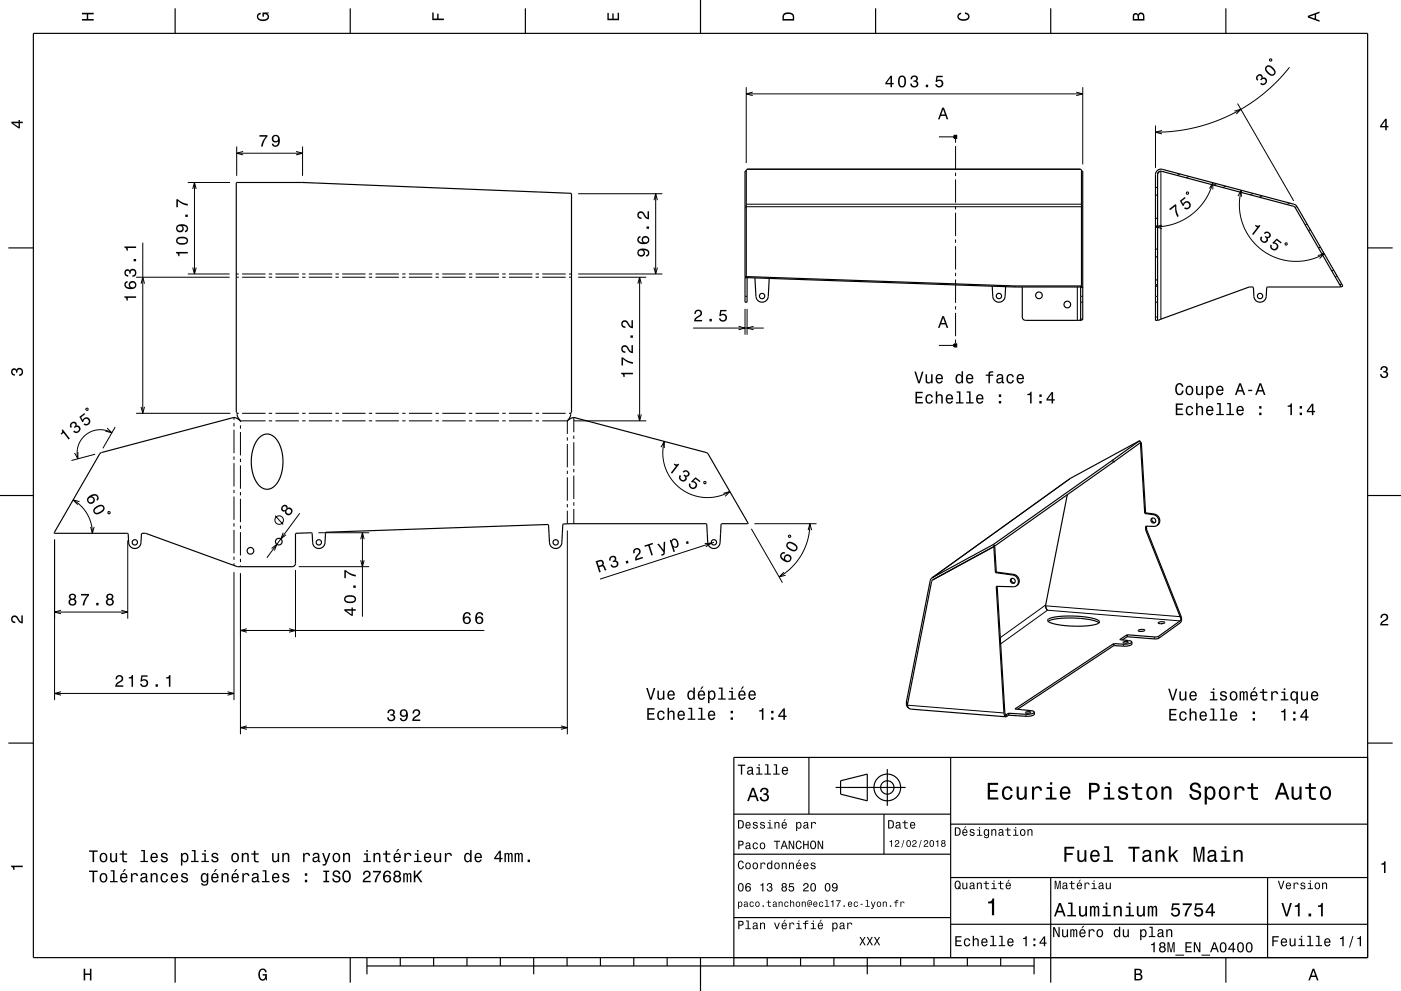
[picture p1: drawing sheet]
<svg xmlns="http://www.w3.org/2000/svg" width="420mm" height="297mm" viewBox="0 0 420 297" stroke-linecap="round" stroke-linejoin="round" font-family="sans-serif">
<g fill="none" stroke="#000" stroke-width=".3">
<path d="M380.8 17.6l.5 .2-.2 .5-.5-.2zM223.7 26.1v22.8M223.7 28.1h100.9M225.7 27.6l-2 .5 2 .6M322.7 27.6l1.9 .5-1.9 .6M324.6 26.1v23.2M346.4 37.6v12.7M348.3 39.1l-1.9 .5 1.9 .5M370.1 33.3l1.9-.5-1.4 1.4M371 31l16.9 29.2M386.6 20.2l-4 4.4-4.2 3.8-4.7 3.4-5.3 2.9-5.1 2-5.7 1.7-5.5 .9-5.7 .3M56.3 54.7h12.7"/>
<path d="M57.8 56.6l.5-1.9 .5 1.9M58.3 54.7v27.4M71 43.9v8.8M71 45.9h19.7M72.9 45.4l-1.9 .5 1.9 .5M88.8 45.4l1.9 .5-1.9 .5M90.7 43.9v8.8M173.3 58.1h25.3M196.1 60l.5-1.9 .5 1.9M196.6 58.1v24M224 50.7h100M281.5 41h5"/>
<path d="M285.7 40.7l.8 .3-.8 .3M286.5 41.6v1.2M286.5 43.8v7M286.5 51.8v1M286.5 53.8v7M347 58.3l-.6 .4M347 56l-.6 .4M348 51.3v44.4M353.7 52.1l-.8 .5M355.7 57.7l.5-.1 .1 .5-.5 .1zM356.4 52.9l-.7 .4M362.6 56.5l1-1.7v2"/>
<path d="M363.6 54.8l-.9 2.6-1.5 2.6-1.9 2.4-2 1.8-2.5 1.7-2.7 1.2-3 .7-2.7 .2M364.7 55l-.8 .5M367.4 55.8l-.8 .4M371.1 58.8l1-1.8v2M372.1 57l-.4 2.5-.1 2.5 .2 2.2 .7 2.7 .9 2.3 1.4 2.1 1.6 1.9 1.8 1.7 2.3 1.4 2.3 1.1 2.4 .6 2.3 .3h2.5l2.4-.4 2.4-.8 2.2-1M375.6 58l-.7 .4M378.4 58.7l-.8 .4M42.8 72.7v51.2M223.3 61.8h.4M223.3 62.3h.4M223.7 61.2h100.5M223.7 62h100.5"/>
<path d="M286.5 61.8v1M286.5 63.8v7M286.5 71.8v1M286.5 73.8v7M324.2 61.8h.4M324.2 62.3h.4M347 76.8l-.6 .3M347 67.5l-.6 .4M347 74.5l-.6 .3M347 65.2l-.6 .4M348.3 67.5l-1.9 .5 1.9 .5M385.4 72.8l.5 .1-.1 .5-.5-.1z"/>
<path d="M386.6 60.9l-.8 .4M388.8 61.9l-.5 .3M391.8 67.1l-.5 .3M392.8 68.8l-.5 .3M395.1 76.6l1.9-.5-1.4 1.4M395.8 74l-.5 .3M396.8 75.7l-.5 .4M40.8 83.1h28M42.3 85l.5-1.9 .5 1.9M56.3 82.1h12.5M57.8 80.2l.5 1.9 .5-1.9M70.8 83.1h.8"/>
<path d="M70.8 82.1h.8M72.6 83.1h7M72.6 82.1h7M80.6 83.1h1M80.6 82.1h1M82.6 83.1h7M82.6 82.1h7M90.6 83.1h1M90.6 82.1h1M92.6 83.1h7M92.6 82.1h7M100.6 83.1h1"/>
<path d="M100.6 82.1h1M102.6 83.1h7M102.6 82.1h7M110.6 83.1h1M110.6 82.1h1M112.6 83.1h7M112.6 82.1h7M120.6 83.1h1M120.6 82.1h1M122.6 83.1h7M122.6 82.1h7M130.6 83.1h1"/>
<path d="M130.6 82.1h1M132.6 83.1h7M132.6 82.1h7M140.6 83.1h1M140.6 82.1h1M142.6 83.1h7M142.6 82.1h7M150.6 83.1h1M150.6 82.1h1M152.6 83.1h7M152.6 82.1h7M160.6 83.1h1"/>
<path d="M160.6 82.1h1M162.6 83.1h7M162.6 82.1h7M170.6 83.1h.7M170.6 82.1h.7M173.3 83.1h20.4M173.3 82.1h25.3M191.2 85l.5-1.9 .6 1.9M191.7 83.1v43M196.1 80.2l.5 1.9 .5-1.9M207.8 98.3h21.2M221.4 97.8l1.9 .5-1.9 .5"/>
<path d="M223.3 92.6v7.7M223.3 88.8h.7M223.3 83.3h.7M223.3 82.9h.4M223.8 82.9v.3M224 92.6v7.7M225.9 97.8l-1.9 .5 1.9 .5M286.5 81.8v1M286.5 83.8v7M286.5 91.8v1M286.5 93.8v7M323 86v10"/>
<path d="M323.7 96h.4M324 88.8h.6M324 86.1h.6M324.1 85.7v.3M324.2 85.8h.4M346.4 88.8h.6M346.4 85.8h.6M346.4 95h.6M346.4 85.7h.6M347 83.7l-.6 .4M399.8 80.9l-.5 .4M400.8 82.7l-.5 .3"/>
<path d="M281.5 103.5h5M285.7 103.2l.8 .3-.8 .3M286.5 101.8v1.1M23.4 135.5v2l-1-1.7M25.8 122.4h.5l.1 .5-.5 .1zM28.5 136.1l-7.1 1.9M32.1 128.3l1.4 1.4-1.9-.5M33.5 129.7a6.9 6.9 0 0 0-7.7 .5 6.9 6.9 0 0 0-2.4 7.3M34.5 128l-3.6 6.4M40.8 123.9h28.3M42.3 121.9l.5 2 .5-2M70.1 125.1v.7"/>
<path d="M70.1 126.8v1M70.1 128.8v7M70.1 136.8v1M70.1 138.8v7M71.1 123.9h.5M72.1 127.5v1M72.1 129.5v7M72.1 137.5v1M72.1 139.5v7M72.6 123.9h7M79.6 126.1h-7.5v.4M80.6 123.9h1"/>
<path d="M80.6 126.1h1M82.6 123.9h7M82.6 126.1h7M90.6 123.9h1M90.6 126.1h1M92.6 123.9h7M92.6 126.1h7M100.6 123.9h1M100.6 126.1h1M102.6 123.9h7M102.6 126.1h7M110.6 123.9h1"/>
<path d="M110.6 126.1h1M112.6 123.9h7M112.6 126.1h7M120.6 123.9h1M120.6 126.1h1M122.6 123.9h7M122.6 126.1h7M130.6 123.9h1M130.6 126.1h1M132.6 123.9h7M132.6 126.1h7M140.6 123.9h1"/>
<path d="M140.6 126.1h1M142.6 123.9h7M142.6 126.1h7M150.6 123.9h1M150.6 126.1h1M152.6 123.9h7M152.6 126.1h7M160.6 123.9h1M160.6 126.1h1M162.6 126.1h7.5v4M162.6 123.9h7M170.1 131.1v1"/>
<path d="M170.1 133.1v7M170.6 123.9h.5M172 125.1v4.4M172 130.5v1M172 132.5v7M172.1 126.1h21.6M191.2 124.2l.5 1.9 .6-1.9M198.2 134l.9-1.7 .1 2M199.1 132.3l-.4 3.9 .7 3.7 1.8 3.6 2.7 2.9 1.7 1.1 1.8 .8 3.9 .8h2l2-.4 3.5-1.4M341.6 132.1l.3 .5M342 132.6h-.1M342.2 132.7l-.3 .2"/>
<path d="M21.9 149.8l2.5 1.9 1.8 2.4 1.1 2.8 .4 2.9M23.9 150.3l-2-.5 1.4 1.4M27.2 157.9l.5 1.9 .5-1.9M32.4 153.4h.5v.5h-.5zM70.1 146.8v1M70.1 148.8v7M70.1 156.8v1M70.1 158.8v7M72.1 147.5v1M72.1 149.5v7M72.1 157.5v1M72.1 159.5v7"/>
<path d="M82.5 154.5l2.4 2.7M84.9 159.7l-.7 1.8 1.5-1.2M89.9 153.8l-9.9 13.4M95.5 159.7h15.2M108.7 159.7v25.1M170.1 141.1v1M170.1 143.1v7M170.1 151.1v1M170.1 153.1v3.9M170.1 159v61.1M172 140.5v1M172 142.5v7"/>
<path d="M172 150.5v1M172 152.5v4.5M211.1 144.3l.5 .1-.1 .5-.5-.1zM216.9 147.8l1.9-.5-1.4 1.4M225.2 158.5l9.4 16.1M226.1 157h18.7M242.3 158.9l.5-1.9 .5 1.9M242.8 157l-.2 2.5-.4 2.2-.8 2.4-1.2 2.2-1.2 1.9-1.7 1.8-1.7 1.5-2 1.4M320.9 143.4l-41.4 29.7M343.4 153.6l-.2 .2M343.5 153.7l-.2 .2M343.6 157.7l-.2 .1"/>
<path d="M343.7 158.7l-.2 .2 .3-.2M346 154.1l-.3 .1M16.4 161.7v48.1M38.3 162v23.4M70.1 166.8v1M70.1 168.8v.7M70.1 171.5v38.3M72.1 167.5v1M72.1 169.5v.3M72.1 171.8v48.3M81.4 164.4l1.6-1.3-.7 1.9M88.6 170.8v20.2"/>
<path d="M89.6 169.8h21.1M108.1 167.9l.6 1.9 .5-1.9M108.1 161.6l.6-1.9 .5 1.9M211.3 162.9l2-.1-1.7 1.1M214 162.5l-34.1 11.1M235 171.5l-1.4 1.4 1.9-.5M236.5 160.4l.5 .1v.5h-.6zM279.8 173.7l-.1 .1M297.7 163.2l.4 .5M297.9 163.1l.3 .6M297.9 163.8l-.1 .1M298.2 163.9l-.2 .1"/>
<path d="M298.7 171.3l-.3 .2M298.8 171.4l-.3 .2M298.8 175.7l-.1 .1M303.9 172.1l-.3 .2M16.4 183.4h21.9M18.3 182.9l-1.9 .5 1.9 .5M36.4 182.9l1.9 .5-1.9 .5M72.1 189h73.1M74 188.4l-1.9 .6 1.9 .5M86.6 188.4l2 .6-2 .5M313.5 181.6l40.3 3.2M313.5 181.3l-13.6 9.8"/>
<path d="M333.8 192.9l.1 .6M334 192.9v.6M335.7 191.7h.1M336.8 193.1v.6M337.8 190.3l.1 .6M338 190.2v.6M346.1 190.9v.6M347.4 190.7v.6M353.8 186.1l-39.8-3.2-14 10.1M354 185.6l.2 .3M16.4 207.8h53.7M18.3 207.3l-1.9 .5 1.9 .5"/>
<path d="M68.2 207.3l1.9 .5-1.9 .5M72.1 218.1h98M74 217.6l-1.9 .5 1.9 .5M168.2 217.6l1.9 .5-1.9 .5M271.7 210.5l.4 .1M271.7 210.4l.5 .2M271.7 211.1h.3M271.8 210.6l.3 .2-.3-.1M272 211.3l29 2.4M301.4 214.1l.3 .1M302.3 213.8v.6M302.4 213.8l.1 .6"/>
<path d="M304.3 212.5h.1M307.6 214.1v.6"/>
<circle cx="83.7" cy="155.9" r="1.28"/>
</g>
<g fill="none" stroke="#000" stroke-width=".35">
<path d="M10 10h400v277h-400zM52.5 2.5v7.5M105 2.5v7.5M157.5 2.5v7.5M210 0v10M262.5 2.5v7.5M315 2.5v7.5M367.5 2.5v7.5M70.8 54.8l19.9-.1 80.5 3.2 .1 65.5-.5 1.7-.7 1 1.1-.8 .8-.2 40 10.6 12.3 21.1-8 .2-.4 5.6a1.85 1.85 0 0 1-1.9 1.8 1.85 1.85 0 0 1-1.8-1.8l-.5-5.6h-42.8l-.5 5.6a1.85 1.85 0 0 1-1.8 1.8 1.85 1.85 0 0 1-1.9-1.8l-.4-5.4-66.6 2.3-.3 3.1a1.85 1.85 0 0 1-1.8 1.8 1.85 1.85 0 0 1-1.9-1.8l-.2-2.9-4.9 .3v8.9l-.3 .7-.7 .2h-16.5l-27.5-10-1.2 .1-.1 2.7a1.85 1.85 0 0 1-1.9 1.8 1.85 1.85 0 0 1-1.8-1.8l-.3-2.8h-21.9l-.2-.2 14-23.9 39.9-10.6 .9 .2 1.1 .8-.9-1.2-.4-1.5zM223.7 51.3h-.4v39.3h.7v-7.4M324.2 51.3h.4v44.4M347 52.3a1 1 0 0 1 1.3-1l39.7 10.6 13.7 23.5"/>
<path d="M347 52.3v43.7M348 51.3l-.7 .3-.3 .7M2.5 74.3h7.5M410 74.3h7.5M223.3 83.1h.4M223.7 83.1v-32.2l.3-.2h100l.2 .2-.1 35.1M223.7 82.8l80.6 2.9M223.7 83.1l80.6 2.9M226.3 83.3l.3 5.5a1.85 1.85 0 0 0 1.9 1.8 1.85 1.85 0 0 0 1.8-1.8l.3-5.4M297.4 85.8l.2 3a1.85 1.85 0 0 0 1.9 1.8 1.85 1.85 0 0 0 1.8-1.8l.2-2.9M304.3 86h20.3M304.3 85.7v.3"/>
<path d="M306.4 86l.1 9 .4 .9 .6 .1h16.6M324 95.7l-.4 .3M324 95.7h.6M324 86v9.7M324 90.6h.6M324.1 96h.1M324.2 85.6l-19.9 .1M324.6 95.7l-.5 .3M346.4 90.6h.6M346.4 85.3h.6M347.3 96h.1M374.5 86l-27.2 10"/>
<path d="M374.5 86h.1M401.7 85.4l.3 .6 .6-.3-13.7-23.7-.6-.6-39.9-10.7a1.63 1.63 0 0 0-2 1.6v43.7h.9M401.9 85.8l-.1 .2h-21.9l-.3 2.8a1.85 1.85 0 0 1-1.8 1.8 1.85 1.85 0 0 1-1.9-1.8l-.1-2.7-1.3-.1M402.2 85.1l-.5 .3M77.7 131.1l.2-.1a3.4 3.4 0 0 1 5.5 1.3l.7 1.6 .5 1.8 .2 3.9-.8 3.5-.8 1.5-.8 1a3.4 3.4 0 0 1-5.6-1.2l-.7-1.6-.5-1.8-.2-3.6 .7-3.5 .7-1.6zM333.5 137.9l-35.6 25.2-18.5 10.1M333.5 137.9h.1M333.5 137.9l.3 .6M333.8 138.5l-35.7 25.2M333.8 138.5h.1M341.6 132.1l-20.9 11.4-41.3 29.7M341.6 132.1l.4 .5-8.2 5.9"/>
<path d="M341.6 132.1l-8.1 5.8M341.8 132.8l1.4 21 2.5 .4a1.91 1.91 0 0 1 1.6 1.3 1.91 1.91 0 0 1-.5 2M341.9 132.6l.3 .1 1.2 20.9 2.6 .5a1.89 1.89 0 0 1 1.6 1.4 1.89 1.89 0 0 1-.8 2M0 148.5h10M320 148.3l-6.5 33M343.5 157.7v1.2M343.5 158.9h.1M343.5 158.9l10.3 25.9M343.5 157.7h.1M343.7 157.7l.1 1 10.2 25.9M345.4 155.3a.84 .84 0 0 0 .1 .9 .84 .84 0 0 0 .8 .3M346.8 157.5l-.6 .2h-2.7"/>
<path d="M410 148.5h10M279.4 173.2l-.5 .8-7.1 36.7a1.37 1.37 0 0 0 .6 1.5M279.6 173.8l-.3 .5-7.3 37 .2 .6 .3 .4 .7 .2 28.3 2.3M279.8 173.7l-.2 .1M297.8 163.9l.2 .1 .4 7.5 5.2 .8a1.92 1.92 0 0 1 1.6 1.3 1.92 1.92 0 0 1-.5 2M298.1 163.7l-18.5 10.1M298.1 163.7l.6 7.6 5.2 .8a1.89 1.89 0 0 1 1.6 1.5 1.89 1.89 0 0 1-.8 2M298.7 175.8l2.3 37.9 .3 1M298.8 175.7l-.1 .1M298.9 175.7l2.3 37.8 .2 .6M303.3 173.4a.84 .84 0 0 0 0 .9 .84 .84 0 0 0 .9 .3M304.7 175.6l-.9 .2-5-.1"/>
<path d="M313.5 181.6l.5 1.3zM313.5 181.3v.3M313.5 181.3h.1M314.2 185.6l.9-.4 1.6-.3 4.8-.3 4.7 .4 3 .9a.58 .58 0 0 1 .4 .7 .58 .58 0 0 1-.7 .4l-2.9 .6-4.3 .1-4.2-.4-3-.9a.48 .48 0 0 1-.3-.8zM314.2 186.2l1-.4 1.6-.4 4.6-.2 5.2 .5 1.9 .4 1 .6M336.7 192.5l.8-.2 .7 .1a1.06 1.06 0 0 1-1.5 .1zM339.3 192.4l-.1 .8-.9 .4-4.4-.1-28.8 19.1M339.3 192.4l-.5 .4-1 .2-4-.1-29.5 19.6M341.2 188.9l1.2-.3a.45 .45 0 0 1 .5 0 .45 .45 0 0 1 .2 .4l-1 .2a.57 .57 0 0 1-.9-.3zM342.3 189.2h-.2M347.3 186.6l.7-.3a.86 .86 0 0 1 1.2 .3l-1.1 .3a.45 .45 0 0 1-.6 .1 .45 .45 0 0 1-.2-.4zM348.3 186.9h-.2"/>
<path d="M353.8 184.8l.2 .8-.2 .5-6.6 4.7-1.1 .1-8.1-.7-2.3 1.5 3 .3 .6 .4M354 184.6l.1 .4a1.48 1.48 0 0 1-.3 1.7l-6.8 4.7-9-.6-1.5 1M354 184.6l-.2 .2M301.3 214.7l.2 .1M301.4 214.1l.3 .1M301.4 214.1l-.1 .6M301.7 214.2l.1 .5M301.8 214.7l-.3 .1M304.3 212.5l5 .5 .8 .4M304.3 212.5h.1M307.5 213.5l.7-.2 .8 .1a1.05 1.05 0 0 1-1.5 .1zM310.1 213.4l-.1 .8-1.2 .4-6.3-.2-.7 .3"/>
<path d="M310.1 213.4l-.5 .4-1.1 .2-6.1-.2-.7 .4M2.5 222.7h7.5M242.5 227v17M250.5 236h21M252 234l8-2v8l-8-2zM266 230.5v11M285 227v60M410 222.7h7.5M410 227h-190v62.5M220 244h65M220 256h65M265 244v12"/>
<path d="M285 247h125M220 275h65M285 277h125M285 263h125M315 263v31.5M380 263v24M52.5 287v7.5M105 287v7.5M110 289.5h200M110 287v5M120 287v2.5M130 287v2.5"/>
<path d="M140 287v2.5M150 287v2.5M160 287v5M170 287v2.5M180 287v2.5M190 287v2.5M200 287v2.5M210 287v10M230 287v2.5M240 287v2.5M250 287v2.5M260 287v5"/>
<path d="M270 287v2.5M280 287v2.5M290 287v2.5M300 287v2.5M310 287v5M367.5 287v7.5"/>
<circle cx="228.5" cy="88.7" r=".8"/>
<circle cx="299.5" cy="88.7" r=".8"/>
<circle cx="311.5" cy="88.5" r="1"/>
<circle cx="320" cy="91.3" r="1"/>
<circle cx="377.7" cy="88.7" r=".8"/>
<circle cx="345.7" cy="156" r=".74"/>
<circle cx="40.4" cy="162.5" r=".8"/>
<circle cx="75.1" cy="165.1" r="1"/>
<circle cx="83.6" cy="162.3" r="1"/>
<circle cx="95.6" cy="162.5" r=".8"/>
<circle cx="166.6" cy="162.5" r=".8"/>
<circle cx="214" cy="162.5" r=".8"/>
<circle cx="303.7" cy="174.1" r=".74"/>
<circle cx="266" cy="236" r="4"/>
<circle cx="266" cy="236" r="2"/>
</g>
<path d="M286.5 40.4v1.2M286.5 102.9v1.2" fill="none" stroke="#000" stroke-width="1" stroke-linecap="butt"/>
<g fill="#000">
<path d="M24.6 3.8h3.5v.5h-1.7v1.4h1.7v.5h-3.5v-.5h1.4v-1.4h-1.4z" fill-rule="evenodd"/>
<path d="M77.3 4.2l.8-.4v.5l-.3 .1a.68 .68 0 0 0-.4 .6 .68 .68 0 0 0 .4 .6 1.68 1.68 0 0 0 2.4-.6 .93 .93 0 0 0-1.1-.8v.8h-.4v-1.3h1.9v.3l-.5 .1 .4 .4a1.19 1.19 0 0 1-.9 1.7 1.9 1.9 0 0 1-2.6-1.3z" fill-rule="evenodd"/>
<path d="M129.6 3.8h.4v1.8h1.1v-1.5h.4v1.5h1.6v.4h-3.5z" fill-rule="evenodd"/>
<path d="M182.1 3.9h.4v1.7h1.1v-1.6h.4v1.6h1.2v-1.8h.4v2.3h-3.5z" fill-rule="evenodd"/>
<path d="M235 4a2.21 2.21 0 0 0-.4 2.2h3.5v-1.2a1.92 1.92 0 0 0-3.1-1zM235.3 4.4l.4-.2a1.44 1.44 0 0 1 2 .8v.7h-2.7l.1-1z" fill-rule="evenodd"/>
<path d="M287.3 4.2l.8-.4v.4l-.3 .1a.66 .66 0 0 0-.4 .6 .66 .66 0 0 0 .4 .6 1.69 1.69 0 0 0 2.5-.5 .9 .9 0 0 0-1-.8v-.5a1.24 1.24 0 0 1 1.4 1.1 1.24 1.24 0 0 1-1.1 1.4 1.93 1.93 0 0 1-2.6-1.2z" fill-rule="evenodd"/>
<path d="M339.8 4.2l-.2 2h3.5v-1.4a.98 .98 0 0 0-.7-1 .98 .98 0 0 0-1.2 .6 .84 .84 0 0 0-1.4-.2zM340.1 4.5l.4-.1 .4 .1 .1 1.2h-1zM341.6 4.4l.4-.2a.58 .58 0 0 1 .7 .7v.8h-1.2z" fill-rule="evenodd"/>
<path d="M392.1 4.7v.6l3.5 1.2v-.4l-1-.4v-1.4l1-.4v-.4zM392.6 5l1.5-.5v1z" fill-rule="evenodd"/>
<path d="M3.4 36.5v.4l2.1 1.6h.5v-1.6h.8v-.4h-.8v-.5h-.4v.5zM4 36.9h1.6v1.1z" fill-rule="evenodd"/>
<path d="M267 22.7l-1.6 2.1v.5h1.6v.8h.4v-.8h.5v-.4h-.5v-2.2zM267 23.3v1.6h-1.2zM269.5 23.1a2.02 2.02 0 0 0 .9 3.1 2.03 2.03 0 0 0 .9-3.1 1.11 1.11 0 0 0-1.8 0zM270.1 23.1h.7a2.38 2.38 0 0 1 0 2.6h-.7a2.37 2.37 0 0 1 0-2.6zM273.3 22.9l-.3 .9h.4a.62 .62 0 0 1 .3-.8 .62 .62 0 0 1 .8 .3 .62 .62 0 0 1-.2 .8h-.5v.4a.74 .74 0 0 1 1 .6 .74 .74 0 0 1-.8 .9 .74 .74 0 0 1-.7-1h-.4a1.18 1.18 0 0 0 1.5 1.2 1.18 1.18 0 0 0 .6-1.8l-.2-.1a1.01 1.01 0 0 0 0-1.6 1.01 1.01 0 0 0-1.5 .2zM277.5 25.4v.7h.7v-.7zM280.8 22.7l-.3 1.9h.4a.8 .8 0 0 1 1.2-.3 .8 .8 0 0 1-.1 1.3 .8 .8 0 0 1-1.2-.4h-.4a1.21 1.21 0 0 0 1.5 1.1 1.21 1.21 0 0 0 .8-1.7 1.21 1.21 0 0 0-1.7-.5l.1-1h1.5v-.4z" fill-rule="evenodd"/>
<path d="M282.5 32.3l-1.3 3.5h.5l.3-1.1h1.4l.4 1.1h.5l-1.3-3.5zM282.7 32.8l.6 1.5h-1.1z" fill-rule="evenodd"/>
<path d="M376.9 22.6a1.05 1.05 0 0 0 0 1.6l.3-.3a.62 .62 0 0 1-.3-.8 .62 .62 0 0 1 .8-.4 .62 .62 0 0 1 .4 .8l-.3 .3 .3 .3a.72 .72 0 0 1 .9-.4 .72 .72 0 0 1 .4 1 .72 .72 0 0 1-1 .3l-.3-.2-.3 .4a1.18 1.18 0 0 0 1.9-.3 1.18 1.18 0 0 0-.9-1.7l-.3 .1a.9 .9 0 0 0-.5-1.1 .9 .9 0 0 0-1.1 .4zM379.5 19.9a2.02 2.02 0 0 0 2.2 2.8 1.13 1.13 0 0 0 .5-1.8l-.5-.6a1.51 1.51 0 0 0-2.2-.4zM379.8 20.2l.3-.2a2.37 2.37 0 0 1 1.9 1.8l-.5 .5a2.38 2.38 0 0 1-1.8-1.8z" fill-rule="evenodd"/>
<path d="M415.3 35.6l-1.6 2.1v.5h1.6v.8h.4v-.8h.5v-.4h-.5v-2.2zM415.3 36.2v1.6h-1.1z" fill-rule="evenodd"/>
<path d="M77.8 40.5v.5h1.9a5.2 5.2 0 0 0-1.4 2.9h.5a5.3 5.3 0 0 1 1.4-3v-.4zM81.8 40.7a1.15 1.15 0 0 0-.1 1.7 1.15 1.15 0 0 0 1.7-.1 1.02 1.02 0 0 1-.8 1.3l-.5-.1-.1-.5h-.5a1.23 1.23 0 0 0 1.5 1 1.23 1.23 0 0 0 .9-1.5 1.41 1.41 0 0 0-.4-1.7 1.41 1.41 0 0 0-1.7-.1zM81.9 41.5a.75 .75 0 0 1 1.5 0 .75 .75 0 0 1-1.5 0z" fill-rule="evenodd"/>
<path d="M52.8 75.5v.3a.78 .78 0 0 1 .6 1h.4v-.8h2.5v-.5zM53.2 71.2a1.13 1.13 0 0 0-.4 1.3 1.13 1.13 0 0 0 1 .8 1.9 1.9 0 0 0 2.6-1.2 2.03 2.03 0 0 0-3.2-.9zM53.3 71.8a2.38 2.38 0 0 1 2.6 0v.7a2.37 2.37 0 0 1-2.6 0zM53.2 67.5a1.17 1.17 0 0 0-.3 1.7 1.17 1.17 0 0 0 1.7 .2 1.17 1.17 0 0 0 .1-1.7 1.02 1.02 0 0 1 1.3 .8l-.2 .5-.4 .1v.5a1.23 1.23 0 0 0 .9-1.5 1.23 1.23 0 0 0-1.4-.9zM53.2 68.4a.75 .75 0 0 1 1.5 0 .75 .75 0 0 1-1.5 0zM55.5 64.3v.7h.8v-.7zM52.9 59.7v2.4h.4v-1.9a5.2 5.2 0 0 0 3 1.4v-.5a5.3 5.3 0 0 1-3-1.4z" fill-rule="evenodd"/>
<path d="M191.5 74.8a1.17 1.17 0 0 0-.3 1.7 1.17 1.17 0 0 0 1.7 .2 1.17 1.17 0 0 0 .1-1.7 1.02 1.02 0 0 1 1.3 .8l-.2 .5-.4 .1v.5a1.23 1.23 0 0 0 .9-1.5 1.23 1.23 0 0 0-1.4-.9zM191.5 75.7a.74 .74 0 0 1 1.4 0 .74 .74 0 0 1-1.4 0zM191.3 71.1a1.44 1.44 0 0 0 .1 1.6 1.44 1.44 0 0 0 1.6 .5 1.26 1.26 0 0 0 1.6-1 1.26 1.26 0 0 0-1.1-1.5 1.11 1.11 0 0 0-1.1 .7 1.11 1.11 0 0 0 .3 1.3 1.02 1.02 0 0 1-1.2-.9l.1-.4 .4-.2v-.5zM192.8 72a.75 .75 0 0 1 1.5 0 .75 .75 0 0 1-1.5 0zM193.8 67.9v.7h.8v-.7zM191.3 63.6a1.2 1.2 0 0 0-.2 1.4 1.2 1.2 0 0 0 1.2 .6v-.4a.71 .71 0 0 1-.8-.5 .71 .71 0 0 1 .5-.9 .71 .71 0 0 1 .8 .5l.2 .3a1.64 1.64 0 0 0 1.6 1.1v-2.4h-.5v1.9l-.4-.3-.7-1.2a1.11 1.11 0 0 0-1.7-.1z" fill-rule="evenodd"/>
<path d="M350.5 62.6l.3 .4 1.5-1.2a5.2 5.2 0 0 0 .7 3.3l.4-.4a5.3 5.3 0 0 1-.7-3.2l-.3-.3zM353.7 60.2l.9 1.6 .3-.2a.8 .8 0 0 1 .9-1 .8 .8 0 0 1 .7 1.1 .8 .8 0 0 1-1.2 .4l-.4 .3a1.21 1.21 0 0 0 1.9-.1 1.21 1.21 0 0 0-.4-1.8 1.21 1.21 0 0 0-1.7 .6l-.5-.8 1.2-.9-.2-.4z" fill-rule="evenodd"/>
<path d="M376.4 67.4l-.2 .3 .7 .5-1.5 2 .3 .2 2.2-2.8-.3-.2a.77 .77 0 0 1-1.2 0zM378.9 69.8l.4 .3a.62 .62 0 0 1 .7-.4 .62 .62 0 0 1 .4 .7 .62 .62 0 0 1-.6 .6l-.4-.3-.3 .3a.74 .74 0 0 1 .4 1.1 .74 .74 0 0 1-1.1 .2 .74 .74 0 0 1 0-1.2l-.3-.3a1.18 1.18 0 0 0 .4 1.9 1.18 1.18 0 0 0 1.6-1.1l-.1-.2a1.01 1.01 0 0 0 1-1.2 1.01 1.01 0 0 0-1.3-.8zM380.9 73.3a1.21 1.21 0 0 0 .6 1.7 1.21 1.21 0 0 0 1.6-.8 1.21 1.21 0 0 0-1-1.5l.7-.7 1.2 1 .2-.4-1.4-1.1-1.4 1.3 .3 .2a.8 .8 0 0 1 1.2 .6 .8 .8 0 0 1-.9 1 .8 .8 0 0 1-.7-1.1z" fill-rule="evenodd"/>
<path d="M37.3 88.8v.4a.77 .77 0 0 1 .7 .9h.3v-.8h2.5v-.5zM37.5 84.6a1.44 1.44 0 0 0 .1 1.6 1.44 1.44 0 0 0 1.6 .5 1.26 1.26 0 0 0 1.7-1 1.26 1.26 0 0 0-1.2-1.5 1.11 1.11 0 0 0-1.1 .7 1.11 1.11 0 0 0 .4 1.3 1.02 1.02 0 0 1-1.3-.9l.1-.4 .4-.2v-.5zM39 85.4a.75 .75 0 0 1 1.5 0 .75 .75 0 0 1-1.5 0zM37.5 81a1.17 1.17 0 0 0-.2 1.2 1.17 1.17 0 0 0 1.1 .7v-.5a.62 .62 0 0 1-.7-.3 .62 .62 0 0 1 .2-.8 .62 .62 0 0 1 .9 .2v.5h.4a.72 .72 0 0 1 .4-.9 .72 .72 0 0 1 .9 .5 .72 .72 0 0 1-.5 .9h-.3v.5a1.18 1.18 0 0 0 1.2-1.5 1.18 1.18 0 0 0-1.8-.6l-.2 .2a.86 .86 0 0 0-1.4-.1zM40.1 77.6v.7h.7v-.7zM37.3 73.9v.3a.77 .77 0 0 1 .7 .9h.3v-.8h2.5v-.4z" fill-rule="evenodd"/>
<path d="M208.5 93.1l-.3 1h.4a.7 .7 0 0 1 .5-.9 .7 .7 0 0 1 .9 .5 .7 .7 0 0 1-.5 .9l-.3 .1a1.63 1.63 0 0 0-1.1 1.6h2.4v-.4h-1.9l.8-.8a1.17 1.17 0 0 0 1-1.7 1.17 1.17 0 0 0-1.9-.3zM212.7 95.6v.7h.7v-.7zM215.9 92.9l-.3 1.8h.4a.8 .8 0 0 1 1.3-.2 .8 .8 0 0 1-.1 1.3 .8 .8 0 0 1-1.2-.4h-.5a1.21 1.21 0 0 0 1.5 1.1 1.21 1.21 0 0 0 .8-1.7 1.21 1.21 0 0 0-1.7-.6l.1-.9h1.6v-.4z" fill-rule="evenodd"/>
<path d="M282.5 94.8l-1.3 3.5h.5l.3-1.1h1.4l.4 1.1h.5l-1.3-3.5zM282.7 95.3l.6 1.5h-1.1z" fill-rule="evenodd"/>
<path d="M3.6 110.6a.86 .86 0 0 1 1.4 .2 1.18 1.18 0 0 1 2 .3 1.18 1.18 0 0 1-1.3 1.6v-.5a.72 .72 0 0 0 .9-.6 .72 .72 0 0 0-.8-.8 .72 .72 0 0 0-.6 .9h-.4a.62 .62 0 0 0-.4-.8 .62 .62 0 0 0-.8 .5 .62 .62 0 0 0 .5 .7h.4l-.1 .5a1.17 1.17 0 0 1-1-.7 1.17 1.17 0 0 1 .2-1.3z" fill-rule="evenodd"/>
<path d="M186.2 111.7v.4a.77 .77 0 0 1 .7 .9h.4v-.8h2.4v-.5zM186.3 107.1v2.4h.5v-1.9a5.2 5.2 0 0 0 2.9 1.4v-.5a5.3 5.3 0 0 1-3-1.4zM186.5 103.8a1.2 1.2 0 0 0-.2 1.3 1.2 1.2 0 0 0 1.2 .7v-.5a.71 .71 0 0 1-.9-.5 .71 .71 0 0 1 .6-.9 .71 .71 0 0 1 .8 .5l.2 .3a1.63 1.63 0 0 0 1.5 1.1v-2.4h-.4v1.9l-.4-.3-.7-1.1a1.11 1.11 0 0 0-1.7-.1zM189 100.5v.7h.7v-.7zM186.5 96.3a1.2 1.2 0 0 0-.2 1.3 1.2 1.2 0 0 0 1.2 .7v-.5a.71 .71 0 0 1-.9-.5 .71 .71 0 0 1 .6-.8 .71 .71 0 0 1 .8 .5l.2 .3a1.63 1.63 0 0 0 1.5 1.1v-2.4h-.4v1.9l-.4-.3-.7-1.2a1.11 1.11 0 0 0-1.7-.1z" fill-rule="evenodd"/>
<path d="M274.1 111.4l1.1 3.5h.6l1.1-3.5h-.5l-.9 2.9-.9-2.9zM277.5 112.2v1.7a.89 .89 0 0 0 .6 1 .89 .89 0 0 0 1.1-.4v.4h.4v-2.7h-.5v1.5a.65 .65 0 0 1-.3 .8 .65 .65 0 0 1-.9-.3v-2zM280.8 112.5a1.45 1.45 0 0 0-.3 1.6 1.45 1.45 0 0 0 1.5 .8l.6-.8h-.4l-.6 .5a.76 .76 0 0 1-.7-1h1.8a1.16 1.16 0 0 0-.5-1.3 1.16 1.16 0 0 0-1.4 .2zM281.1 112.7l.2-.2a.67 .67 0 0 1 .7 .1 .67 .67 0 0 1 .2 .7h-1.3zM286.7 112.5a1.49 1.49 0 0 0-.2 1.5 1.49 1.49 0 0 0 1.2 .9l.6-.4v.4h.4v-3.6h-.4v1.3a.89 .89 0 0 0-1.6-.1zM287.1 112.7a.62 .62 0 0 1 .7-.2 .62 .62 0 0 1 .4 .6 .91 .91 0 0 1 .1 1 .91 .91 0 0 1-1 .4l-.4-.5zM289.9 112.5a1.45 1.45 0 0 0-.3 1.6 1.45 1.45 0 0 0 1.5 .8l.7-.8h-.5l-.6 .5a.75 .75 0 0 1-.7-1h1.8a1.16 1.16 0 0 0-.5-1.3 1.16 1.16 0 0 0-1.4 .2zM290.2 112.7l.2-.2a.67 .67 0 0 1 .7 .1 .67 .67 0 0 1 .2 .7h-1.3zM295.5 112.3v.3h.8v2.3h.5v-2.3h1v-.3h-1v-.4l1-.2v-.4a.95 .95 0 0 0-1.1 0 .95 .95 0 0 0-.4 1zM299 112.3l-.2 .6h.4a.55 .55 0 0 1 .6-.5 .55 .55 0 0 1 .4 .8h-.2a.91 .91 0 0 0-1.3 .6 .91 .91 0 0 0 .8 1.2l.9-.5 .1 .3 .5 .1-.3-.6v-1.4a1.02 1.02 0 0 0-.6-.8 1.02 1.02 0 0 0-1.1 .2zM299.2 113.8l1.1-.3a.77 .77 0 0 1-.2 .9 .77 .77 0 0 1-.9 .1zM302 112.5a1.45 1.45 0 0 0-.2 1.6 1.45 1.45 0 0 0 1.5 .8l.6-.6v-.4h-.4l-.4 .6a1.02 1.02 0 0 1-.9-1 1.02 1.02 0 0 1 .9-1l.4 .6h.4a1.09 1.09 0 0 0-.7-1 1.09 1.09 0 0 0-1.2 .4zM305.1 112.5a1.45 1.45 0 0 0-.3 1.6 1.45 1.45 0 0 0 1.4 .8l.7-.8h-.4l-.6 .5a.75 .75 0 0 1-.7-1h1.8a1.16 1.16 0 0 0-.5-1.3 1.16 1.16 0 0 0-1.4 .2zM305.4 112.7l.2-.2a.67 .67 0 0 1 .7 .1 .67 .67 0 0 1 .2 .7h-1.3z" fill-rule="evenodd"/>
<path d="M352.6 115.3a2.02 2.02 0 0 0 1 3.2 1.32 1.32 0 0 0 1.2-1.4h-.4a.82 .82 0 0 1-1.1 .9 1.82 1.82 0 0 1 .3-2.8l.4 .2 .3 .5h.5a1.19 1.19 0 0 0-.8-1.1 1.19 1.19 0 0 0-1.4 .5zM355.7 116a1.45 1.45 0 0 0-.2 1.7 1.45 1.45 0 0 0 1.6 .7 1.45 1.45 0 0 0 .7-1.8 1.45 1.45 0 0 0-1.7-.9zM356 116.2a.67 .67 0 0 1 .8-.2 .67 .67 0 0 1 .5 .6 .93 .93 0 0 1 0 1 .93 .93 0 0 1-1 .4 1.36 1.36 0 0 1-.3-1.8zM358.6 115.7v1.7a.89 .89 0 0 0 .6 1 .89 .89 0 0 0 1-.4v.4h.5v-2.7h-.5v1.5a.64 .64 0 0 1-.4 .8 .64 .64 0 0 1-.8-.3v-2zM361.6 115.7v3.7h.4v-1.4a.93 .93 0 0 0 1 .5 .93 .93 0 0 0 .8-.9 1.27 1.27 0 0 0 0-1.4 1.27 1.27 0 0 0-1.4-.5l-.4 .4v-.4zM362.2 116.2a.63 .63 0 0 1 .7-.2 .63 .63 0 0 1 .5 .6v.4a.84 .84 0 0 1-.7 1.1 1.18 1.18 0 0 1-.5-1.9zM364.9 116a1.46 1.46 0 0 0-.3 1.6 1.46 1.46 0 0 0 1.5 .8l.7-.8h-.5l-.6 .5a.75 .75 0 0 1-.7-1h1.8a1.17 1.17 0 0 0-.5-1.3 1.17 1.17 0 0 0-1.4 .2zM365.2 116.2l.2-.2a.67 .67 0 0 1 .7 .1 .67 .67 0 0 1 .2 .7h-1.3zM371.5 114.9l-1.3 3.5h.5l.4-1.1h1.4l.3 1.1h.5l-1.3-3.5zM371.8 115.4l.5 1.5h-1.1zM374.2 116.8v.4h1.2v-.4zM377.6 114.9l-1.3 3.5h.5l.3-1.1h1.4l.4 1.1h.5l-1.3-3.5zM377.8 115.4l.6 1.5h-1.1z" fill-rule="evenodd"/>
<path d="M414.1 110a1.01 1.01 0 0 1 1.5-.2 1.01 1.01 0 0 1 0 1.6 1.12 1.12 0 0 1 .4 1.5 1.12 1.12 0 0 1-1.6 .3l-.6-.5-.1-.6h.5a.72 .72 0 0 0 .7 .9 .72 .72 0 0 0 .7-.8 .72 .72 0 0 0-.9-.6v-.4a.62 .62 0 0 0 .8-.4 .62 .62 0 0 0-.5-.8 .62 .62 0 0 0-.7 .5v.4h-.5z" fill-rule="evenodd"/>
<path d="M18.5 128.9a.77 .77 0 0 1-.3 1.1l.2 .2 .7-.5 1.5 2 .3-.3-2.1-2.8zM21.4 126.7a1.05 1.05 0 0 0-.2 1.5l.4-.2a.62 .62 0 0 1-.2-.8 .62 .62 0 0 1 .8-.3 .62 .62 0 0 1 .3 .8l-.4 .3 .3 .3a.74 .74 0 0 1 1.1-.1 .74 .74 0 0 1-.1 1.1 .74 .74 0 0 1-1.1-.3l-.4 .3a1.18 1.18 0 0 0 2 0 1.18 1.18 0 0 0-.7-1.8h-.3a.91 .91 0 0 0-.3-1.1 .91 .91 0 0 0-1.2 .3zM23.8 124.9l.9 1.7 .3-.3a.8 .8 0 0 1 .9-.9 .8 .8 0 0 1 .7 1 .8 .8 0 0 1-1.2 .5l-.4 .3a1.21 1.21 0 0 0 1.9-.1 1.21 1.21 0 0 0-.4-1.8 1.21 1.21 0 0 0-1.7 .6l-.5-.8 1.2-1-.2-.3z" fill-rule="evenodd"/>
<path d="M274.4 117.4v3.5h2.3v-.4h-1.8v-1.2h1.6v-.4h-1.6v-1.1h1.7v-.4zM277.7 118.5a1.45 1.45 0 0 0-.2 1.7 1.45 1.45 0 0 0 1.5 .7l.6-.5 .1-.4h-.5l-.4 .6a1.02 1.02 0 0 1-.9-1 1.02 1.02 0 0 1 .9-1.1l.4 .6h.5a1.09 1.09 0 0 0-.8-1 1.09 1.09 0 0 0-1.2 .4zM280.5 117.3v3.6h.5v-1.5a.63 .63 0 0 1 .4-.8 .63 .63 0 0 1 .8 .3v2h.4v-1.8a.88 .88 0 0 0-.6-.9 .88 .88 0 0 0-1 .4v-1.3zM283.8 118.5a1.45 1.45 0 0 0-.3 1.6 1.45 1.45 0 0 0 1.5 .8l.7-.8h-.5l-.6 .5a.75 .75 0 0 1-.6-.9h1.7a1.16 1.16 0 0 0-.5-1.4 1.16 1.16 0 0 0-1.4 .2zM284.1 118.7l.3-.1a.67 .67 0 0 1 .6 .1 .67 .67 0 0 1 .3 .6h-1.3zM286.8 117.3v.4h.7v2.8h-.9v.4h2.2v-.4h-.9v-3.2zM289.8 117.3v.4h.7v2.8h-.9v.4h2.3v-.4h-.9v-3.2zM292.9 118.5a1.46 1.46 0 0 0-.2 1.6 1.46 1.46 0 0 0 1.4 .8l.7-.8h-.4l-.6 .5a.75 .75 0 0 1-.7-.9h1.7a1.17 1.17 0 0 0-.5-1.4 1.17 1.17 0 0 0-1.4 .2zM293.3 118.7l.2-.1a.67 .67 0 0 1 .7 .1 .67 .67 0 0 1 .2 .6h-1.3zM299.4 120.2v.7h.7v-.7zM299.4 118.2v.8h.7v-.8z" fill-rule="evenodd"/>
<path d="M308 118.1v.3h.8v2.5h.5v-3.5h-.4a.77 .77 0 0 1-.9 .7zM311.6 120.2v.7h.7v-.7zM311.6 118.2v.8h.7v-.8zM315.2 117.5l-1.5 2.1v.5h1.5v.8h.5v-.8h.5v-.5h-.5v-2.1zM315.2 118.1v1.5h-1.1z" fill-rule="evenodd"/>
<path d="M352.5 120.9v3.5h2.2v-.4h-1.8v-1.2h1.6v-.4h-1.6v-1.1h1.8v-.4zM355.8 122a1.45 1.45 0 0 0-.3 1.7 1.45 1.45 0 0 0 1.5 .7l.6-.5 .1-.4h-.4l-.4 .6a1.02 1.02 0 0 1-1-1 1.02 1.02 0 0 1 1-1.1l.4 .6h.4a1.09 1.09 0 0 0-.8-1 1.09 1.09 0 0 0-1.1 .4zM358.6 120.8v3.6h.4v-1.5a.63 .63 0 0 1 .5-.9 .63 .63 0 0 1 .7 .7v1.7h.5v-1.8a.88 .88 0 0 0-.6-.9 .88 .88 0 0 0-1.1 .4v-1.3zM361.8 122a1.45 1.45 0 0 0-.2 1.6 1.45 1.45 0 0 0 1.4 .8l.7-.8h-.4l-.6 .5a.76 .76 0 0 1-.7-.9h1.8a1.16 1.16 0 0 0-.5-1.4 1.16 1.16 0 0 0-1.5 .2zM362.2 122.2l.2-.1a.67 .67 0 0 1 .7 .1 .67 .67 0 0 1 .2 .6h-1.3zM364.8 120.8v.4h.7v2.8h-.9v.4h2.3v-.4h-.9v-3.2zM367.9 120.8v.4h.7v2.8h-.9v.4h2.2v-.4h-.9v-3.2zM370.9 122a1.45 1.45 0 0 0-.2 1.6 1.45 1.45 0 0 0 1.4 .8l.7-.8h-.4l-.6 .5a.76 .76 0 0 1-.7-.9h1.8a1.16 1.16 0 0 0-.5-1.4 1.16 1.16 0 0 0-1.5 .2zM371.3 122.2l.2-.1a.67 .67 0 0 1 .7 .1 .67 .67 0 0 1 .2 .6h-1.3zM377.5 123.7v.7h.7v-.7zM377.5 121.7v.8h.7v-.8z" fill-rule="evenodd"/>
<path d="M386 121.6v.3h.8v2.5h.5v-3.5h-.3a.77 .77 0 0 1-1 .7zM389.6 123.7v.7h.7v-.7zM389.6 121.7v.8h.7v-.8zM393.3 121l-1.5 2.1v.4h1.5v.9h.4v-.9h.5v-.4h-.5v-2.1zM393.3 121.6v1.5h-1.1z" fill-rule="evenodd"/>
<path d="M26.5 148.9a1.19 1.19 0 0 0-.2 1.8 1.19 1.19 0 0 0 1.8 0 1.19 1.19 0 0 0-.1-1.8l-.5-.1a1.02 1.02 0 0 1 1.6 .1l.1 .4-.3 .4 .2 .4a1.24 1.24 0 0 0 .1-1.7 1.24 1.24 0 0 0-1.8-.1zM26.5 149.8a.75 .75 0 0 1 1.5 0 .75 .75 0 0 1-1.5 0zM28.4 152.1a1.14 1.14 0 0 0-.3 1.5 1.14 1.14 0 0 0 1.4 .5l.8-.3a1.51 1.51 0 0 0 .9-2 1.43 1.43 0 0 0-2.2-.1zM28.8 152.4a1.61 1.61 0 0 1 2.1-.4v.3a2.39 2.39 0 0 1-2.2 1.4l-.4-.6z" fill-rule="evenodd"/>
<path d="M84.5 151.8a.89 .89 0 0 0-.1 1.1 .89 .89 0 0 0 1.1 .3 1.09 1.09 0 0 0 1.2 1.1 1.09 1.09 0 0 0 .9-1.3 1.09 1.09 0 0 0-1.4-.8 .89 .89 0 0 0-.6-.9 .89 .89 0 0 0-1.1 .5zM85.9 153.3a.71 .71 0 0 1 1.4 0 .71 .71 0 0 1-1.4 0zM84.7 152.3a.6 .6 0 0 1 1.2 0 .6 .6 0 0 1-1.2 0z" fill-rule="evenodd"/>
<path d="M202.2 138.9l-.2 .3 .6 .5-1.5 2 .4 .3 2.1-2.8-.3-.3a.77 .77 0 0 1-1.1 0zM204.7 141.4l.3 .3a.62 .62 0 0 1 .7-.4 .62 .62 0 0 1 .5 .7 .62 .62 0 0 1-.7 .5l-.4-.3-.2 .3a.74 .74 0 0 1 .4 1.1 .74 .74 0 0 1-1.2 .2 .74 .74 0 0 1 .1-1.2l-.4-.2a1.18 1.18 0 0 0 .5 1.8 1.18 1.18 0 0 0 1.6-1.1l-.1-.2a1.01 1.01 0 0 0 .9-1.2 1.01 1.01 0 0 0-1.3-.8zM206.7 144.8a1.21 1.21 0 0 0 .5 1.7 1.21 1.21 0 0 0 1.7-.8 1.21 1.21 0 0 0-1.1-1.5l.7-.6 1.2 .9 .3-.3-1.5-1.2-1.3 1.3 .3 .3a.8 .8 0 0 1 1.1 .5 .8 .8 0 0 1-.8 1 .8 .8 0 0 1-.7-1z" fill-rule="evenodd"/>
<path d="M20.9 178.2l-.2 .2a.79 .79 0 0 0 .4 1.1 1.09 1.09 0 0 0-.2 1.7 1.09 1.09 0 0 0 1.6 0 1.09 1.09 0 0 0-.2-1.7 .95 .95 0 0 0 .3-1.3 .95 .95 0 0 0-1.3-.2zM21 180.5a.71 .71 0 0 1 1.4 0 .71 .71 0 0 1-1.4 0zM21.1 178.9a.6 .6 0 0 1 1.2 0 .6 .6 0 0 1-1.2 0zM24.3 178v.5h1.9a5.2 5.2 0 0 0-1.4 2.9h.5a5.3 5.3 0 0 1 1.4-3v-.4zM28.8 180.7v.7h.7v-.7zM32.1 178.2l-.2 .2a.79 .79 0 0 0 .4 1.1 1.09 1.09 0 0 0-.2 1.7 1.09 1.09 0 0 0 1.6 0 1.09 1.09 0 0 0-.1-1.7 .95 .95 0 0 0 .3-1.3 .95 .95 0 0 0-1.4-.2zM32.2 180.5a.71 .71 0 0 1 1.4 0 .71 .71 0 0 1-1.4 0zM32.3 178.9a.6 .6 0 0 1 1.2 0 .6 .6 0 0 1-1.2 0z" fill-rule="evenodd"/>
<path d="M178.6 168.2l1 3.3 .5-.1-.5-1.4 1.1-.3 .7 1.3 .5-.2-.8-1.3-.3-.1a.97 .97 0 0 0 0-1.2 .97 .97 0 0 0-1.1-.3zM179.1 168.5l.6-.2a.59 .59 0 0 1 .8 .4 .59 .59 0 0 1-.5 .7l-.5 .2z" fill-rule="evenodd"/>
<path d="M183 166.8l-.4 .8 .1 .5 .4-.2a.62 .62 0 0 1 .1-.8 .62 .62 0 0 1 .8 0 .62 .62 0 0 1 .1 .9l-.5 .1 .2 .4a.72 .72 0 0 1 1 .1 .72 .72 0 0 1-.2 1.1 .72 .72 0 0 1-1-.2l-.2-.3-.4 .1a1.18 1.18 0 0 0 1.8 .7 1.18 1.18 0 0 0 0-2h-.3a.97 .97 0 0 0-.2-1.4 .97 .97 0 0 0-1.3 .2zM187.5 168.2l.3 .7 .6-.2-.2-.7zM190.2 164.5l-.4 .8 .1 .6 .4-.2a.71 .71 0 0 1 .2-.9 .71 .71 0 0 1 1 .2 .71 .71 0 0 1-.2 1l-.2 .2a1.64 1.64 0 0 0-.6 1.8l2.3-.7-.2-.4-1.8 .6 .6-1a1.16 1.16 0 0 0 .5-1.7 1.16 1.16 0 0 0-1.7-.3z" fill-rule="evenodd"/>
<path d="M193.2 163.5l.1 .4 1-.3 1 2.9 .4-.2-.9-2.9 1-.3-.1-.4zM197 163.1l1.9 2.4-.1 .5-.6 .2 .1 .4a.89 .89 0 0 0 1-1l.1-3.3-.4 .2-.1 2.3-1.4-1.9zM200.8 161.9l1.1 3.5 .4-.1-.4-1.4a.93 .93 0 0 0 1.1 .2 .93 .93 0 0 0 .5-1 1.27 1.27 0 0 0-.5-1.4 1.27 1.27 0 0 0-1.5 0l-.2 .4-.1-.4zM201.7 162a1.03 1.03 0 0 1 1.2 .5 1.03 1.03 0 0 1-.3 1.3 1.17 1.17 0 0 1-.9-1.8zM205.6 162.4l.2 .7 .7-.2-.2-.7z" fill-rule="evenodd"/>
<path d="M234.3 165.7a1.48 1.48 0 0 0 .8 2.5 1.26 1.26 0 0 0 1.8 0 1.26 1.26 0 0 0-.2-1.9 1.11 1.11 0 0 0-1.3 0 1.11 1.11 0 0 0-.3 1.3 1.03 1.03 0 0 1-.7-1.4l.3-.3 .5 .1 .2-.4-.8-.1zM235.4 167.4a.75 .75 0 0 1 1.5 0 .75 .75 0 0 1-1.5 0zM236.2 162.5a1.14 1.14 0 0 0-.1 1.9 1.9 1.9 0 0 0 2.9 .3 2.03 2.03 0 0 0-2.3-2.4zM236.2 163.1l.2-.2a2.38 2.38 0 0 1 2.3 1.3l-.3 .6a2.39 2.39 0 0 1-2.3-1.4z" fill-rule="evenodd"/>
<path d="M3.6 184.7a1.22 1.22 0 0 1 2 .8l.8 .8v-1.9h.4v2.4a2.76 2.76 0 0 1-2-1.8 .69 .69 0 0 0-1.1 .5 .69 .69 0 0 0 .9 .8v.4a1.19 1.19 0 0 1-1.2-.6 1.19 1.19 0 0 1 .2-1.4z" fill-rule="evenodd"/>
<path d="M103.2 182.6v.4l2.1 1.6h.5v-1.6h.9v-.4h-.9v-.5h-.4v.5zM103.8 183h1.6v1.1zM103.6 178.7a1.13 1.13 0 0 0-.4 1.2 1.13 1.13 0 0 0 1 .8 1.9 1.9 0 0 0 2.6-1.1 2.04 2.04 0 0 0-3.2-.9zM103.6 179.2a2.37 2.37 0 0 1 2.7 0v.7a2.38 2.38 0 0 1-2.7 0zM105.9 175.5v.7h.8v-.7zM103.2 170.9v2.4h.5v-1.9a5.2 5.2 0 0 0 3 1.4v-.5a5.3 5.3 0 0 1-3.1-1.4z" fill-rule="evenodd"/>
<path d="M139.3 183.7a2.4 2.4 0 0 0 .1 3.2 1.16 1.16 0 0 0 1.6-.3 1.16 1.16 0 0 0-.2-1.5 1.16 1.16 0 0 0-1.6 0 1.02 1.02 0 0 1 .8-1.3l.5 .2 .2 .4h.4a1.12 1.12 0 0 0-.7-.9 1.12 1.12 0 0 0-1.1 .2zM139.2 185.9a.75 .75 0 0 1 1.5 0 .75 .75 0 0 1-1.5 0zM143 183.7a2.4 2.4 0 0 0 .2 3.2 1.16 1.16 0 0 0 1.5-.3 1.16 1.16 0 0 0-.2-1.5 1.16 1.16 0 0 0-1.6 0 1.02 1.02 0 0 1 .9-1.3l.4 .2 .2 .4h.5a1.12 1.12 0 0 0-.8-.9 1.12 1.12 0 0 0-1.1 .2zM142.9 185.9a.75 .75 0 0 1 1.5 0 .75 .75 0 0 1-1.5 0z" fill-rule="evenodd"/>
<path d="M414.2 184.2a1.18 1.18 0 0 1 1.9 .3 1.18 1.18 0 0 1-1 1.7l-.8 .8h1.9v.4h-2.4a2.76 2.76 0 0 1 1.8-2 .69 .69 0 0 0-.5-1.1 .69 .69 0 0 0-.8 .9h-.4z" fill-rule="evenodd"/>
<path d="M34.9 202.6l-.3 1h.5a.71 .71 0 0 1 .5-.9 .71 .71 0 0 1 .9 .5 .71 .71 0 0 1-.5 .9l-.3 .2a1.63 1.63 0 0 0-1.2 1.5h2.5v-.4h-1.9l.8-.8a1.17 1.17 0 0 0 .9-1.7 1.17 1.17 0 0 0-1.9-.3zM38.6 203v.3h.8v2.5h.5v-3.5h-.4a.77 .77 0 0 1-.9 .7zM42.4 202.4l-.3 1.9h.4a.8 .8 0 0 1 1.2-.3 .8 .8 0 0 1 0 1.3 .8 .8 0 0 1-1.2-.4h-.5a1.21 1.21 0 0 0 1.5 1.1 1.21 1.21 0 0 0 .8-1.7 1.21 1.21 0 0 0-1.7-.5l.1-1h1.5v-.4zM46.6 205.1v.7h.7v-.7zM49.8 203v.3h.8v2.5h.5v-3.5h-.4a.77 .77 0 0 1-.9 .7z" fill-rule="evenodd"/>
<path d="M116.5 212.8l-.3 .9h.4a.62 .62 0 0 1 .3-.8 .62 .62 0 0 1 .8 .3 .62 .62 0 0 1-.2 .8h-.5v.4a.74 .74 0 0 1 1 .7 .74 .74 0 0 1-.8 .8 .74 .74 0 0 1-.7-.9h-.4a1.18 1.18 0 0 0 1.5 1.2 1.18 1.18 0 0 0 .6-1.9l-.3-.1a1.01 1.01 0 0 0 .1-1.5 1.01 1.01 0 0 0-1.5 .1zM120.2 212.9a1.15 1.15 0 0 0-.1 1.6 1.15 1.15 0 0 0 1.7 0 1.03 1.03 0 0 1-.8 1.3l-.5-.2-.2-.4h-.4a1.23 1.23 0 0 0 1.4 .9 1.23 1.23 0 0 0 1-1.4 1.42 1.42 0 0 0-.4-1.8 1.42 1.42 0 0 0-1.7 0zM120.3 213.7a.75 .75 0 0 1 1.5 0 .75 .75 0 0 1-1.5 0zM124 212.9l-.3 .9h.4a.7 .7 0 0 1 .5-.8 .7 .7 0 0 1 .9 .5 .7 .7 0 0 1-.5 .8l-.3 .2a1.63 1.63 0 0 0-1.1 1.6h2.4v-.5h-1.9l.8-.8a1.17 1.17 0 0 0 1-1.6 1.17 1.17 0 0 0-1.9-.3z" fill-rule="evenodd"/>
<path d="M194 212.2v3.5h2.3v-.4h-1.8v-1.2h1.6v-.4h-1.6v-1h1.7v-.5zM197.3 213.3a1.45 1.45 0 0 0-.2 1.7 1.45 1.45 0 0 0 1.5 .8l.6-.6 .1-.4h-.5l-.4 .6a1.02 1.02 0 0 1-.9-1 1.02 1.02 0 0 1 .9-1l.4 .5h.5a1.09 1.09 0 0 0-.8-.9 1.09 1.09 0 0 0-1.2 .3zM200.1 212.1v3.6h.5v-1.5a.63 .63 0 0 1 .4-.8 .63 .63 0 0 1 .8 .3v2h.4v-1.7a.88 .88 0 0 0-.6-1 .88 .88 0 0 0-1 .4v-1.3zM203.4 213.3a1.45 1.45 0 0 0-.3 1.7 1.45 1.45 0 0 0 1.5 .8l.7-.8h-.5l-.6 .4a.76 .76 0 0 1-.6-.9h1.7a1.16 1.16 0 0 0-.5-1.4 1.16 1.16 0 0 0-1.4 .2zM203.7 213.5l.3-.1a.67 .67 0 0 1 .6 .1 .67 .67 0 0 1 .3 .6h-1.3zM206.4 212.1v.4h.7v2.9h-.9v.3h2.2v-.3h-.9v-3.3zM209.4 212.1v.4h.7v2.9h-.9v.3h2.3v-.3h-.9v-3.3zM212.5 213.3a1.46 1.46 0 0 0-.3 1.7 1.46 1.46 0 0 0 1.5 .8l.7-.8h-.4l-.6 .4a.76 .76 0 0 1-.7-.9h1.7a1.17 1.17 0 0 0-.5-1.4 1.17 1.17 0 0 0-1.4 .2zM212.9 213.5l.2-.1a.67 .67 0 0 1 .7 .1 .67 .67 0 0 1 .2 .6h-1.3zM219 215v.7h.7v-.7zM219 213v.8h.7v-.8z" fill-rule="evenodd"/>
<path d="M193.7 206.2l1.1 3.5h.6l1.1-3.5h-.5l-.9 3-.9-3zM197.1 207v1.8a.89 .89 0 0 0 .6 .9 .89 .89 0 0 0 1.1-.4v.4h.4v-2.7h-.5v1.5a.65 .65 0 0 1-.3 .8 .65 .65 0 0 1-.9-.3v-2zM200.4 207.3a1.45 1.45 0 0 0-.3 1.6 1.45 1.45 0 0 0 1.4 .8l.7-.8h-.4l-.6 .5a.76 .76 0 0 1-.7-.9h1.8a1.16 1.16 0 0 0-.5-1.4 1.16 1.16 0 0 0-1.4 .2zM200.7 207.5l.2-.2a.67 .67 0 0 1 .7 .1 .67 .67 0 0 1 .2 .7h-1.3zM206.3 207.3a1.49 1.49 0 0 0-.2 1.5 1.49 1.49 0 0 0 1.2 .9l.6-.4v.4h.4v-3.6h-.4v1.3a.89 .89 0 0 0-1.6-.1zM206.7 207.6a.62 .62 0 0 1 .7-.3 .62 .62 0 0 1 .4 .6 .91 .91 0 0 1 0 1 .91 .91 0 0 1-.9 .4l-.4-.5zM210.4 205.8l-.5 .8h.3l.7-.8zM209.5 207.3a1.45 1.45 0 0 0-.3 1.6 1.45 1.45 0 0 0 1.5 .8l.7-.8h-.5l-.6 .5a.76 .76 0 0 1-.7-.9h1.8a1.16 1.16 0 0 0-.5-1.4 1.16 1.16 0 0 0-1.4 .2zM209.8 207.5l.2-.2a.67 .67 0 0 1 .7 .1 .67 .67 0 0 1 .2 .7h-1.3zM212.2 207v3.7h.5v-1.4a.93 .93 0 0 0 1 .5 .93 .93 0 0 0 .7-.9 1.27 1.27 0 0 0 0-1.4 1.27 1.27 0 0 0-1.4-.5l-.3 .4v-.4zM212.9 207.5a.63 .63 0 0 1 .7-.2 .63 .63 0 0 1 .4 .6l.1 .4a.84 .84 0 0 1-.7 1.1 1.19 1.19 0 0 1-.5-1.9zM215.5 206.1v.3h.7v2.9h-.9v.4h2.2v-.4h-.9v-3.2zM218.6 207.1v.4h.7v1.8h-1v.4h2.3v-.4h-.9v-2.2zM219.2 206.1v.5h.5v-.5zM222.6 205.8l-.5 .8h.3l.7-.8zM221.6 207.3a1.45 1.45 0 0 0-.2 1.6 1.45 1.45 0 0 0 1.4 .8l.7-.8h-.4l-.6 .5a.76 .76 0 0 1-.7-.9h1.7a1.17 1.17 0 0 0-.4-1.4 1.17 1.17 0 0 0-1.5 .2zM222 207.5l.2-.2a.67 .67 0 0 1 .7 .1 .67 .67 0 0 1 .2 .7h-1.3zM224.6 207.3a1.45 1.45 0 0 0-.2 1.6 1.45 1.45 0 0 0 1.4 .8l.7-.8h-.4l-.6 .5a.76 .76 0 0 1-.7-.9h1.8a1.16 1.16 0 0 0-.5-1.4 1.16 1.16 0 0 0-1.5 .2zM225 207.5l.2-.2a.67 .67 0 0 1 .7 .1 .67 .67 0 0 1 .2 .7h-1.3z" fill-rule="evenodd"/>
<path d="M227.6 212.9v.3h.8v2.5h.5v-3.5h-.4a.78 .78 0 0 1-.9 .7zM231.2 215v.7h.7v-.7zM231.2 213v.8h.7v-.8zM234.8 212.3l-1.5 2.1v.5h1.5v.8h.5v-.8h.5v-.4h-.5v-2.2zM234.8 212.9v1.6h-1.1z" fill-rule="evenodd"/>
<path d="M350.5 212.5v3.5h2.3v-.5h-1.8v-1.1h1.6v-.5h-1.6v-1h1.7v-.4zM353.8 213.5a1.45 1.45 0 0 0-.2 1.7 1.45 1.45 0 0 0 1.5 .8l.6-.6 .1-.4h-.5l-.4 .6a1.02 1.02 0 0 1-.9-1 1.02 1.02 0 0 1 .9-1l.4 .6h.5a1.09 1.09 0 0 0-.8-1 1.09 1.09 0 0 0-1.2 .3zM356.6 212.3v3.7h.5v-1.6a.63 .63 0 0 1 .4-.8 .63 .63 0 0 1 .8 .4v2h.4v-1.8a.88 .88 0 0 0-.6-1 .88 .88 0 0 0-1 .4v-1.3zM359.9 213.5a1.45 1.45 0 0 0-.3 1.7 1.45 1.45 0 0 0 1.5 .8l.7-.8h-.5l-.6 .5a.76 .76 0 0 1-.7-1h1.8a1.17 1.17 0 0 0-.5-1.3 1.17 1.17 0 0 0-1.4 .1zM360.2 213.8l.2-.2a.67 .67 0 0 1 .7 .1 .67 .67 0 0 1 .3 .7h-1.4zM362.9 212.3v.4h.7v2.9h-.9v.4h2.2v-.4h-.9v-3.3zM365.9 212.3v.4h.7v2.9h-.9v.4h2.3v-.4h-.9v-3.3zM369 213.5a1.45 1.45 0 0 0-.3 1.7 1.45 1.45 0 0 0 1.5 .8l.7-.8h-.5l-.5 .5a.76 .76 0 0 1-.7-1h1.7a1.17 1.17 0 0 0-.5-1.3 1.17 1.17 0 0 0-1.4 .1zM369.3 213.8l.3-.2a.67 .67 0 0 1 .6 .1 .67 .67 0 0 1 .3 .7h-1.3zM375.5 215.2v.8h.7v-.8zM375.5 213.3v.7h.7v-.7z" fill-rule="evenodd"/>
<path d="M350.2 206.4l1.1 3.5h.5l1.2-3.5h-.5l-.9 3-.9-3zM353.6 207.2v1.8a.89 .89 0 0 0 .6 1 .89 .89 0 0 0 1.1-.5v.4h.4v-2.7h-.5v1.6a.65 .65 0 0 1-.4 .7 .65 .65 0 0 1-.8-.3v-2zM356.9 207.5a1.45 1.45 0 0 0-.3 1.6 1.45 1.45 0 0 0 1.4 .8l.7-.8h-.4l-.6 .5a.76 .76 0 0 1-.7-.9h1.8a1.16 1.16 0 0 0-.5-1.4 1.16 1.16 0 0 0-1.4 .2zM357.2 207.7l.2-.1a.67 .67 0 0 1 .7 0 .67 .67 0 0 1 .2 .7h-1.3zM362.9 207.3v.4h.7v1.8h-.9v.4h2.3v-.4h-.9v-2.2zM363.6 206.3v.5h.5v-.5zM366 207.3l-.2 .3a.96 .96 0 0 0 1.2 1.2l.3 .1a.6 .6 0 0 1-.5 .8 .6 .6 0 0 1-.7-.6h-.4a1.03 1.03 0 0 0 1.3 .9 1.03 1.03 0 0 0 .7-1.4l-1.4-.5a.54 .54 0 0 1 .4-.7 .54 .54 0 0 1 .7 .5h.4a1.09 1.09 0 0 0-1.8-.6zM368.9 207.5a1.45 1.45 0 0 0-.2 1.7 1.45 1.45 0 0 0 1.6 .7 1.45 1.45 0 0 0 .7-1.8 1.45 1.45 0 0 0-1.7-.9zM369.3 207.8a.67 .67 0 0 1 .7-.3 .67 .67 0 0 1 .5 .6 .93 .93 0 0 1 0 1.1 .93 .93 0 0 1-1 .4 1.37 1.37 0 0 1-.2-1.8zM371.6 207.2v2.7h.4l.1-2.1 .2-.3h.2l.1 .3 .1 2.1h.3l.1-2.1 .3-.3 .3 .5v1.9h.4v-1.9a.69 .69 0 0 0-.6-.9l-.5 .4-.5-.4-.5 .4v-.3zM376 206l-.5 .8h.3l.7-.8zM375.1 207.5a1.45 1.45 0 0 0-.3 1.6 1.45 1.45 0 0 0 1.5 .8l.7-.8h-.5l-.6 .5a.76 .76 0 0 1-.7-.9h1.8a1.16 1.16 0 0 0-.5-1.4 1.16 1.16 0 0 0-1.4 .2zM375.4 207.7l.2-.1a.67 .67 0 0 1 .7 .1 .67 .67 0 0 1 .2 .6h-1.3zM378.5 206.5v.8h-.8v.4h.8v1.8a1.05 1.05 0 0 0 1.4 .5v-.4a.68 .68 0 0 1-1-.3v-1.6h1v-.4h-1v-.8zM381.1 207.2v2.7h.4v-1.5a.66 .66 0 0 1 .4-.8 .66 .66 0 0 1 .8 .2v.2h.5a.89 .89 0 0 0-.7-.9 .89 .89 0 0 0-1 .6v-.5zM384.2 207.3v.4h.7v1.8h-.9v.4h2.2v-.4h-.9v-2.2zM384.8 206.3v.5h.5v-.5zM387.1 207.5a1.49 1.49 0 0 0-.3 1.5 1.49 1.49 0 0 0 1.3 1l.5-.5v1.5h.5v-3.8h-.5v.4l-.3-.4a.9 .9 0 0 0-1.2 .3zM387.5 207.8a.62 .62 0 0 1 .6-.3 .62 .62 0 0 1 .5 .6v.5a.83 .83 0 0 1-.7 1 1.19 1.19 0 0 1-.4-1.8zM390 207.2v1.8a.89 .89 0 0 0 .6 1 .89 .89 0 0 0 1.1-.5v.4h.4v-2.7h-.4v1.6a.65 .65 0 0 1-.4 .7 .65 .65 0 0 1-.8-.3l-.1-2zM393.3 207.5a1.45 1.45 0 0 0-.3 1.6 1.45 1.45 0 0 0 1.5 .8l.7-.8h-.5l-.6 .5a.76 .76 0 0 1-.7-.9h1.8a1.16 1.16 0 0 0-.5-1.4 1.16 1.16 0 0 0-1.4 .2zM393.6 207.7l.2-.1a.67 .67 0 0 1 .7 0 .67 .67 0 0 1 .3 .7h-1.4z" fill-rule="evenodd"/>
<path d="M384.1 213.1v.4h.8v2.5h.5v-3.6h-.4a.77 .77 0 0 1-.9 .7zM387.7 215.2v.8h.7v-.8zM387.7 213.3v.7h.7v-.7zM391.3 212.5l-1.5 2.1v.5h1.5v.9h.5v-.9h.5v-.4h-.5v-2.2zM391.3 213.1v1.6h-1.1z" fill-rule="evenodd"/>
<path d="M221.2 229.2v.3h.9v2.7h.4v-2.7h.9v-.3zM224.3 230l-.3 .5h.4a.47 .47 0 0 1 .5-.4 .47 .47 0 0 1 .4 .6l-.2 .1a.78 .78 0 0 0-1.1 .4 .78 .78 0 0 0 .6 1l.8-.3 .1 .2 .5 .1v-.3l-.3-.1v-1.3a.87 .87 0 0 0-.6-.7 .87 .87 0 0 0-.8 .2zM224.4 231.3l.9-.3v.4a.51 .51 0 0 1-.5 .5 .51 .51 0 0 1-.5-.5zM226.8 229.9v.3h.6v1.6h-.8v.4h2v-.4h-.8v-1.9zM227.4 229.1v.4h.4v-.4zM229.4 229.1v.3h.6v2.4h-.8v.4h1.9v-.4h-.8v-2.7zM232 229.1v.3h.6v2.4h-.8v.4h1.9v-.4h-.7v-2.7zM234.6 230.1a1.24 1.24 0 0 0-.2 1.4 1.24 1.24 0 0 0 1.2 .7l.6-.7h-.3l-.6 .4a.64 .64 0 0 1-.5-.8h1.5v-.2a.96 .96 0 0 0-.5-1 .96 .96 0 0 0-1.2 .2zM234.9 230.3l.7-.2 .3 .7h-1.1z" fill-rule="evenodd"/>
<path d="M296.1 234.6v5h3.2v-.6h-2.5v-1.7h2.2v-.6h-2.2v-1.5h2.4v-.6zM300.8 236.2a2.18 2.18 0 0 0 1.2 3.6 1.51 1.51 0 0 0 1.6-1.6h-.6a.95 .95 0 0 1-.9 1 .95 .95 0 0 1-1-.9 1.6 1.6 0 0 1 .9-2.1 .86 .86 0 0 1 .9 .8h.7a1.56 1.56 0 0 0-1.1-1.3 1.56 1.56 0 0 0-1.7 .5zM304.8 235.8v2.5a1.27 1.27 0 0 0 .9 1.4 1.27 1.27 0 0 0 1.5-.7v.6h.6v-3.8h-.6v2.2a.92 .92 0 0 1-.6 1.1 .92 .92 0 0 1-1.2-.4v-2.9zM309.4 235.8v3.8h.6v-2.2a.95 .95 0 0 1 .5-1.1 .95 .95 0 0 1 1.2 .3l.1 .4h.6a1.28 1.28 0 0 0-1-1.4 1.28 1.28 0 0 0-1.4 .8v-.6zM313.8 235.9v.5h1v2.7h-1.3v.5h3.2v-.5h-1.3v-3.2zM314.8 234.4v.8h.6v-.8zM318.1 236.2a2.2 2.2 0 0 0 1.2 3.6 1.51 1.51 0 0 0 1.5-1.3h-.6l-.3 .5-.5 .2a1.08 1.08 0 0 1-1-1.3h2.5a1.66 1.66 0 0 0-.7-2 1.66 1.66 0 0 0-2.1 .3zM318.6 236.5a.94 .94 0 0 1 1.2-.2 .94 .94 0 0 1 .5 1h-1.9zM326.5 234.6v5h.6v-2.1a1.92 1.92 0 0 0 2.6-1.4 1.33 1.33 0 0 0-1.5-1.5zM327.1 235.2a1.6 1.6 0 0 1 1.8 .5 .86 .86 0 0 1 0 .9 .86 .86 0 0 1-.9 .3h-.9zM331.1 235.9v.5h1v2.7h-1.3v.5h3.3v-.5h-1.3v-3.2zM332.1 234.4v.8h.7v-.8zM335.6 235.9a1.08 1.08 0 0 0-.3 1.2 1.08 1.08 0 0 0 1 .7l1.2 .5a.91 .91 0 0 1-.8 1 .91 .91 0 0 1-1-.9h-.6a1.52 1.52 0 0 0 1.7 1.3 1.52 1.52 0 0 0 1.3-1.7l-.5-.5-1.6-.4a.76 .76 0 0 1 .6-1 .76 .76 0 0 1 .9 .7h.6a1.47 1.47 0 0 0-1-1.2 1.47 1.47 0 0 0-1.5 .3zM340.4 234.7v1.2h-1.1v.5h1.1v2.6a1.49 1.49 0 0 0 2 .7v-.5a.97 .97 0 0 1-1.4-.5v-2.3h1.4v-.5h-1.4v-1.2zM344.1 236.2a2.18 2.18 0 0 0 1.2 3.6 2.12 2.12 0 0 0 1.7-2.1 2.12 2.12 0 0 0-1.7-2.1l-.7 .2zM344.6 236.6a.96 .96 0 0 1 1-.4 .96 .96 0 0 1 .7 .8 1.59 1.59 0 0 1-1 2.2 1.67 1.67 0 0 1-.7-2.6zM348.2 235.8v3.8h.6v-2.2a.91 .91 0 0 1 .6-1.1 .91 .91 0 0 1 1.1 .5v2.8h.7v-2.5a1.27 1.27 0 0 0-.9-1.4 1.27 1.27 0 0 0-1.5 .6v-.5zM357.1 234.9a1.37 1.37 0 0 0-.3 1.5 1.37 1.37 0 0 0 1.3 .9 1.1 1.1 0 0 1 1.3 1.3 1.19 1.19 0 0 1-1.3 .5 1.19 1.19 0 0 1-.9-1.1h-.7a1.73 1.73 0 0 0 2.2 1.8 1.73 1.73 0 0 0 1-2.6l-1.1-.4a1.02 1.02 0 0 1-1.2-.9 .99 .99 0 0 1 1.1-.8 .99 .99 0 0 1 .8 1h.7a1.66 1.66 0 0 0-1-1.6 1.66 1.66 0 0 0-1.9 .4zM361.2 235.8v5.3h.6v-2.1a1.32 1.32 0 0 0 1.4 .7 1.32 1.32 0 0 0 1.1-1.1 2.15 2.15 0 0 0-1.4-3l-.6 .2-.5 .5v-.5zM362.1 236.6a.9 .9 0 0 1 .9-.4 .9 .9 0 0 1 .7 .8 1.61 1.61 0 0 1-.9 2.2 1.69 1.69 0 0 1-.7-2.6zM365.8 236.2a2.18 2.18 0 0 0 1.2 3.6 2.16 2.16 0 0 0 1.8-1.8 2.16 2.16 0 0 0-1.1-2.2h-1.4zM366.3 236.6a.96 .96 0 0 1 1-.4 .96 .96 0 0 1 .7 .8 1.59 1.59 0 0 1-1 2.2 1.67 1.67 0 0 1-.7-2.6zM370.1 235.8v3.8h.6v-2.2a.95 .95 0 0 1 .5-1.1 .95 .95 0 0 1 1.2 .3l.1 .4h.6a1.28 1.28 0 0 0-1-1.4 1.28 1.28 0 0 0-1.4 .8v-.6zM375.1 234.7v1.2h-1.1v.5h1.1v2.6a1.49 1.49 0 0 0 2 .7v-.5a.98 .98 0 0 1-1.4-.5v-2.3h1.4v-.5h-1.4v-1.2zM384 234.6l-1.8 5h.6l.6-1.5h2l.5 1.5h.7l-1.9-5zM384.4 235.3l.7 2.2h-1.5zM387.2 235.8v2.5a1.27 1.27 0 0 0 .9 1.4 1.27 1.27 0 0 0 1.5-.7v.6h.6v-3.8h-.6v2.2a.92 .92 0 0 1-.6 1.1 .92 .92 0 0 1-1.1-.4l-.1-2.9zM392.4 234.7v1.2h-1.1v.5h1.1v2.6a1.49 1.49 0 0 0 2.1 .7v-.5a.97 .97 0 0 1-1.4-.5l-.1-2.3h1.5v-.5h-1.5v-1.2zM396.1 236.2a2.18 2.18 0 0 0 1.3 3.6 2.16 2.16 0 0 0 1.7-1.8 2.16 2.16 0 0 0-1-2.2h-1.4zM396.6 236.6a.96 .96 0 0 1 1-.4 .96 .96 0 0 1 .7 .8 1.59 1.59 0 0 1-.9 2.2 1.67 1.67 0 0 1-.8-2.6z" fill-rule="evenodd"/>
<path d="M3.3 259.4h3.5v.5h-2.5v.8h-.3a.77 .77 0 0 0-.7-.9z" fill-rule="evenodd"/>
<path d="M26.7 254.9v.4h1.1v3.1h.4v-3.1h1.1v-.4zM30.2 256a1.45 1.45 0 0 0-.3 1.7 1.45 1.45 0 0 0 1.6 .7 1.45 1.45 0 0 0 .7-1.8 1.45 1.45 0 0 0-1.7-.9zM30.5 256.2a.67 .67 0 0 1 .7-.2 .67 .67 0 0 1 .5 .6 .93 .93 0 0 1 0 1 .93 .93 0 0 1-1 .4 1.36 1.36 0 0 1-.2-1.8zM33 255.7v1.7a.89 .89 0 0 0 .6 1 .89 .89 0 0 0 1.1-.4v.4h.4v-2.7h-.4v1.5a.64 .64 0 0 1-.4 .8 .64 .64 0 0 1-.8-.3l-.1-2zM36.6 255v.8h-.7v.3h.7l.1 1.8a1.05 1.05 0 0 0 1.4 .5v-.3a.68 .68 0 0 1-1-.4v-1.6h1v-.3h-1v-.8zM42.3 254.8v.3h.7v2.9h-.9v.4h2.3v-.4h-1v-3.2zM45.4 256a1.46 1.46 0 0 0-.3 1.6 1.46 1.46 0 0 0 1.5 .8l.7-.8h-.5l-.6 .5a.75 .75 0 0 1-.7-1h1.8a1.17 1.17 0 0 0-.5-1.3 1.17 1.17 0 0 0-1.4 .2zM45.7 256.2l.2-.2a.67 .67 0 0 1 .7 .1 .67 .67 0 0 1 .3 .7h-1.4zM48.5 255.8l-.2 .2a.96 .96 0 0 0 1.2 1.2l.3 .2a.6 .6 0 0 1-.5 .7 .6 .6 0 0 1-.7-.6h-.4a1.03 1.03 0 0 0 1.2 1 1.03 1.03 0 0 0 .7-1.5l-1.3-.4a.54 .54 0 0 1 .4-.7 .54 .54 0 0 1 .6 .5h.5a1.09 1.09 0 0 0-1.8-.6zM54.2 255.7v3.7h.5v-1.4a.93 .93 0 0 0 1 .5 .93 .93 0 0 0 .7-.9 1.27 1.27 0 0 0 0-1.4 1.27 1.27 0 0 0-1.4-.5l-.3 .4v-.4zM54.9 256.2a.63 .63 0 0 1 .7-.2 .63 .63 0 0 1 .4 .6l.1 .4a.83 .83 0 0 1-.7 1.1 1.18 1.18 0 0 1-.5-1.9zM57.5 254.8v.3h.7v2.9h-.9v.4h2.2v-.4h-.9v-3.2zM60.6 255.8v.3h.7v1.9h-1v.4h2.3v-.4h-.9v-2.2zM61.2 254.8v.5h.5v-.5zM63.7 255.8l-.2 .2a.96 .96 0 0 0 1.2 1.2l.3 .2a.6 .6 0 0 1-.5 .7 .6 .6 0 0 1-.7-.6h-.5a1.03 1.03 0 0 0 1.3 1 1.03 1.03 0 0 0 .7-1.5l-1.3-.4a.54 .54 0 0 1 .4-.7 .54 .54 0 0 1 .6 .5h.4a1.09 1.09 0 0 0-1.7-.6zM69.6 256a1.45 1.45 0 0 0-.2 1.7 1.45 1.45 0 0 0 1.6 .7 1.45 1.45 0 0 0 .7-1.8 1.45 1.45 0 0 0-1.7-.9zM70 256.2a.67 .67 0 0 1 .7-.2 .67 .67 0 0 1 .5 .6 .93 .93 0 0 1 0 1 .93 .93 0 0 1-1 .4 1.36 1.36 0 0 1-.2-1.8zM72.5 255.7v2.7h.4v-1.6a.63 .63 0 0 1 .6-.8 .63 .63 0 0 1 .6 .7v1.7h.5v-1.8a.89 .89 0 0 0-.6-1 .89 .89 0 0 0-1.1 .5v-.4zM76.1 255v.8h-.8v.3h.8v1.8a1.05 1.05 0 0 0 1.5 .5v-.3a.68 .68 0 0 1-1-.4v-1.6h1v-.3h-1v-.8zM81.6 255.7v1.7a.89 .89 0 0 0 .6 1 .89 .89 0 0 0 1.1-.4v.4h.4v-2.7h-.5v1.5a.65 .65 0 0 1-.4 .8 .65 .65 0 0 1-.8-.3v-2zM84.6 255.7v2.7h.5v-1.6a.63 .63 0 0 1 .5-.8 .63 .63 0 0 1 .7 .7v1.7h.4v-1.8a.89 .89 0 0 0-.6-1 .89 .89 0 0 0-1 .5v-.4zM90.9 255.7v2.7h.4v-1.6a.66 .66 0 0 1 .4-.8 .66 .66 0 0 1 .8 .3v.2h.5a.89 .89 0 0 0-.7-.9 .89 .89 0 0 0-1 .5v-.4zM94 255.8l-.2 .7h.4a.55 .55 0 0 1 .6-.6 .55 .55 0 0 1 .4 .8h-.2a.91 .91 0 0 0-1.3 .6 .91 .91 0 0 0 .8 1.2l.8-.5 .1 .3 .6 .1v-.4h-.2l-.1-1.6a1.02 1.02 0 0 0-.6-.8 1.02 1.02 0 0 0-1.1 .2zM94.2 257.3l1.1-.3a.77 .77 0 0 1-.2 .9 .77 .77 0 0 1-.9 .1zM96.6 255.7l1 2.8-.2 .4-.7 .1v.4a.89 .89 0 0 0 1.3-.7l1.1-3h-.5l-.8 2.2-.7-2.2zM100 256a1.45 1.45 0 0 0-.2 1.7 1.45 1.45 0 0 0 1.5 .7 1.45 1.45 0 0 0 .7-1.8 1.45 1.45 0 0 0-1.6-.9zM100.3 256.2a.67 .67 0 0 1 .7-.2 .67 .67 0 0 1 .5 .6 .93 .93 0 0 1 0 1 .93 .93 0 0 1-1 .4 1.36 1.36 0 0 1-.2-1.8zM102.8 255.7v2.7h.5v-1.6a.63 .63 0 0 1 .5-.8 .63 .63 0 0 1 .7 .7v1.7h.4v-1.8a.89 .89 0 0 0-.6-1 .89 .89 0 0 0-1 .5v-.4zM109.1 255.8v.3h.7v1.9h-.9v.4h2.3v-.4h-.9v-2.2zM109.8 254.8v.5h.5v-.5zM112 255.7v2.7h.4v-1.6a.63 .63 0 0 1 .4-.8 .63 .63 0 0 1 .8 .4v2h.5v-1.8a.89 .89 0 0 0-.7-1 .89 .89 0 0 0-1 .5v-.4zM115.6 255v.8h-.8v.3h.8v1.8a1.04 1.04 0 0 0 1.4 .5v-.3a.68 .68 0 0 1-1-.4v-1.6h1v-.3h-1v-.8zM119.2 254.4l-.5 .9h.3l.7-.9zM118.3 256a1.45 1.45 0 0 0-.3 1.6 1.45 1.45 0 0 0 1.4 .8l.7-.8h-.4l-.6 .5a.76 .76 0 0 1-.7-1h1.8a1.17 1.17 0 0 0-.5-1.3 1.17 1.17 0 0 0-1.4 .2zM118.6 256.2l.2-.2a.67 .67 0 0 1 .7 .1 .67 .67 0 0 1 .2 .7h-1.3zM121.2 255.7v2.7h.5v-1.6a.66 .66 0 0 1 .3-.8 .66 .66 0 0 1 .9 .3v.2h.4a.89 .89 0 0 0-.7-.9 .89 .89 0 0 0-1 .5v-.4zM124.3 255.8v.3h.7v1.9h-.9v.4h2.3v-.4h-.9v-2.2zM125 254.8v.5h.5v-.5zM127.4 256a1.45 1.45 0 0 0-.3 1.6 1.45 1.45 0 0 0 1.5 .8l.6-.8h-.4l-.6 .5a.75 .75 0 0 1-.7-1h1.8a1.16 1.16 0 0 0-.5-1.3 1.16 1.16 0 0 0-1.4 .2zM127.7 256.2l.2-.2a.67 .67 0 0 1 .7 .1 .67 .67 0 0 1 .2 .7h-1.3zM130.2 255.7v1.7a.89 .89 0 0 0 .6 1 .89 .89 0 0 0 1-.4v.4h.5v-2.7h-.5v1.5a.65 .65 0 0 1-.4 .8 .65 .65 0 0 1-.8-.3v-2zM133.4 255.7v2.7h.4v-1.6a.66 .66 0 0 1 .4-.8 .66 .66 0 0 1 .8 .3v.2h.5a.89 .89 0 0 0-.7-.9 .89 .89 0 0 0-1 .5v-.4zM139.4 256a1.49 1.49 0 0 0-.3 1.5 1.49 1.49 0 0 0 1.3 .9l.5-.4v.4h.5v-3.6h-.5v1.3a.89 .89 0 0 0-1.5-.1zM139.7 256.2a.62 .62 0 0 1 .7-.2 .62 .62 0 0 1 .5 .6 .91 .91 0 0 1 0 1 .91 .91 0 0 1-.9 .4l-.4-.5zM142.5 256a1.45 1.45 0 0 0-.2 1.6 1.45 1.45 0 0 0 1.4 .8l.7-.8h-.4l-.6 .5a.75 .75 0 0 1-.7-1h1.8a1.16 1.16 0 0 0-.5-1.3 1.16 1.16 0 0 0-1.5 .2zM142.9 256.2l.2-.2a.67 .67 0 0 1 .7 .1 .67 .67 0 0 1 .2 .7h-1.3zM149.7 254.9l-1.5 2.2v.4h1.5v.9h.5v-.9h.5v-.4h-.5v-2.2zM149.7 255.5v1.6h-1.1zM151.2 255.7v2.7h.5v-1.8l.2-.6h.2l.2 .2v2.2h.4v-2.1l.3-.4 .3 .6v1.9h.4v-1.9a.69 .69 0 0 0-.5-.9l-.6 .4-.5-.4-.5 .4v-.3zM154.3 255.7v2.7h.4v-2.1l.2-.3h.3l.1 .2v2.2h.4v-2.1l.4-.4 .2 .6v1.9h.4v-1.9a.69 .69 0 0 0-.5-.9l-.5 .4-.5-.4-.5 .4v-.3zM158.2 257.6v.8h.7v-.8z" fill-rule="evenodd"/>
<path d="M221.3 252v2.5h.4v-1.1a.8 .8 0 0 0 1.2-.4 .8 .8 0 0 0-.7-1zM221.7 252.3h.4a.43 .43 0 0 1 .5 .4 .43 .43 0 0 1-.5 .4h-.4zM223.7 252.6l-.2 .5h.3a.39 .39 0 0 1 .5-.4 .39 .39 0 0 1 .3 .6 .73 .73 0 0 0-1 .2 .73 .73 0 0 0 .2 1l.9-.3v.2l.4 .1-.2-1.4a.73 .73 0 0 0-.4-.6 .73 .73 0 0 0-.8 .1zM223.8 253.7l.8-.2v.3a.42 .42 0 0 1-.4 .5 .42 .42 0 0 1-.4-.5zM225.8 252.7a.98 .98 0 0 0-.1 1.4 .98 .98 0 0 0 1.3 .2l.2-.5h-.3l-.3 .4a.73 .73 0 0 1-.7-.7 .73 .73 0 0 1 .7-.7l.3 .4h.3a.78 .78 0 0 0-.5-.7 .78 .78 0 0 0-.9 .2zM228 252.7a.98 .98 0 0 0-.2 1.4 .98 .98 0 0 0 1.4 .2 .98 .98 0 0 0 .2-1.4 .98 .98 0 0 0-1.4-.2zM228.2 252.9l.2-.1a.71 .71 0 0 1 .7 .7 .71 .71 0 0 1-.7 .7l-.3-.4zM232 252v.3h.8v2.2h.3v-2.2h.7v-.3zM234.9 252l-.9 2.5h.3l.3-.8h1l.3 .8h.3l-.9-2.5zM235.1 252.3l.4 1.1h-.8zM236.4 252v2.5h.3v-2.1l1 2.1h.4v-2.5h-.3v2l-1-2zM238.8 252.2a1.33 1.33 0 0 0-.2 1.5 1.33 1.33 0 0 0 1.2 .8l.6-1h-.4l-.3 .7a1.04 1.04 0 0 1-.9-.9 1.04 1.04 0 0 1 .7-1.1l.5 .5h.3a.85 .85 0 0 0-.6-.8 .85 .85 0 0 0-.9 .3zM240.8 252v2.5h.3v-1.2h1v1.2h.3v-2.5h-.3v1h-1v-1zM243.1 252.2a1.45 1.45 0 0 0 .7 2.3 1.38 1.38 0 0 0 .9-1.3 1.38 1.38 0 0 0-.9-1.3zM243.5 252.3l.3-.1a1.18 1.18 0 0 1 0 2 1.21 1.21 0 0 1-.3-1.9zM245.1 252v2.5h.3v-2.1l1 2.1h.4v-2.5h-.3v2l-1-2z" fill-rule="evenodd"/>
<path d="M221.2 245.8v2.5h.9a1.28 1.28 0 0 0 1-1.2 1.28 1.28 0 0 0-1-1.3zM221.6 246.1a.96 .96 0 0 1 1.1 1 .96 .96 0 0 1-1.1 .9zM223.7 246.6a.98 .98 0 0 0-.2 1.3 .98 .98 0 0 0 1.3 .3l.2-.4-.9 .3-.3-.7 1.3-.1a.8 .8 0 0 0-.5-.9 .8 .8 0 0 0-.9 .2zM223.9 246.7l.6-.1 .2 .6h-.9zM225.9 246.5l-.2 .4 .1 .3 1 .4a.43 .43 0 0 1-.4 .5 .43 .43 0 0 1-.4-.4h-.3a.7 .7 0 0 0 .9 .7 .7 .7 0 0 0 .3-1.1l-.8-.3a.38 .38 0 0 1 .3-.5 .38 .38 0 0 1 .4 .4h.3l-.4-.6zM228 246.5l-.1 .4 .1 .3 1 .4a.43 .43 0 0 1-.4 .5 .43 .43 0 0 1-.5-.4h-.3a.7 .7 0 0 0 1 .7 .7 .7 0 0 0 .2-1.1l-.7-.3a.38 .38 0 0 1 .3-.5 .38 .38 0 0 1 .4 .4h.3l-.4-.6zM230.2 246.4v.3h.5v1.3h-.7v.3h1.6v-.3h-.6v-1.6zM230.7 245.7v.4h.3v-.4zM232.2 246.4v1.9h.3v-1.1a.45 .45 0 0 1 .4-.6 .45 .45 0 0 1 .5 .5v1.2h.3v-1.3a.63 .63 0 0 0-.5-.7 .63 .63 0 0 0-.7 .4v-.3zM235.2 245.5l-.4 .6 .8-.6zM234.5 246.6a.98 .98 0 0 0-.2 1.3 .98 .98 0 0 0 1.3 .3l.3-.4-1 .3-.3-.7 1.3-.1a.8 .8 0 0 0-.4-.9 .8 .8 0 0 0-1 .2zM234.8 246.7l.5-.1 .3 .6h-1zM238.7 246.4v2.7h.3v-1.1l.1 .2a.67 .67 0 0 0 .7 .1 .67 .67 0 0 0 .4-.5 .91 .91 0 0 0 0-1.1 .91 .91 0 0 0-1-.3l-.2 .3v-.3zM239.1 246.8l.2-.2a.7 .7 0 0 1 .7 .7 .7 .7 0 0 1-.7 .7l-.3-.3zM241.1 246.5l-.2 .4h.3a.39 .39 0 0 1 .4-.3 .39 .39 0 0 1 .3 .5 .73 .73 0 0 0-.9 .3 .73 .73 0 0 0 .1 .9l.9-.2 .1 .2h.4l-.2-1.4a.73 .73 0 0 0-.5-.6 .73 .73 0 0 0-.7 .2zM241.2 247.6l.8-.3v.3a.42 .42 0 0 1-.4 .5 .42 .42 0 0 1-.5-.5zM243.1 246.4v1.9h.4l.1-1.6 .5-.1 .2 .4h.4a.64 .64 0 0 0-.5-.7 .64 .64 0 0 0-.8 .4v-.3z" fill-rule="evenodd"/>
<path d="M221.4 258.2a1.33 1.33 0 0 0-.2 1.5 1.33 1.33 0 0 0 1.3 .8l.5-1h-.3l-.4 .7a1.04 1.04 0 0 1-.8-.9 1.04 1.04 0 0 1 .6-1.1l.5 .5h.4a.85 .85 0 0 0-.6-.8 .85 .85 0 0 0-1 .3zM223.6 258.7a.98 .98 0 0 0-.1 1.4 .98 .98 0 0 0 1.4 .2 .98 .98 0 0 0 .1-1.4 .98 .98 0 0 0-1.4-.2zM223.9 258.9l.1-.1a.71 .71 0 0 1 .8 .7 .71 .71 0 0 1-.8 .7l-.2-.4zM225.8 258.7a.98 .98 0 0 0-.1 1.4 .98 .98 0 0 0 1.3 .2 .98 .98 0 0 0 .2-1.4 .98 .98 0 0 0-1.4-.2zM226 258.9l.2-.1a.71 .71 0 0 1 .7 .7 .71 .71 0 0 1-.7 .7l-.3-.4zM228 258.5v2h.3l.1-1.6 .5-.1 .3 .3h.3a.64 .64 0 0 0-.5-.6 .64 .64 0 0 0-.7 .4v-.4zM230.1 258.7l-.2 .4a.91 .91 0 0 0 .1 1 .91 .91 0 0 0 1 .3l.2-.2v.3h.3v-2.6h-.3v.9l-.6-.3zM230.4 258.9l.1-.1a.7 .7 0 0 1 .7 .7 .7 .7 0 0 1-.7 .7l-.2-.4zM232.3 258.7a.98 .98 0 0 0-.1 1.4 .98 .98 0 0 0 1.3 .2 .98 .98 0 0 0 .2-1.4 .98 .98 0 0 0-1.4-.2zM232.5 258.9l.2-.1a.71 .71 0 0 1 .7 .7 .71 .71 0 0 1-.7 .7l-.3-.4zM234.4 258.5v2h.3v-1.1a.45 .45 0 0 1 .3-.7 .45 .45 0 0 1 .5 .6v1.2h.4v-1.3a.63 .63 0 0 0-.5-.7 .63 .63 0 0 0-.7 .3v-.3zM236.5 258.5v2h.3v-1.1a.45 .45 0 0 1 .4-.7 .45 .45 0 0 1 .5 .6v1.2h.3v-1.3a.64 .64 0 0 0-.4-.7 .64 .64 0 0 0-.8 .3v-.3zM239.5 257.7l-.3 .6 .7-.6zM238.9 258.7a.98 .98 0 0 0-.3 1.4 .98 .98 0 0 0 1.3 .3l.3-.5-.9 .3-.3-.6 1.2-.2a.8 .8 0 0 0-.4-.8 .8 .8 0 0 0-.9 .1zM239.1 258.9l.5-.1 .3 .5h-.9zM241 258.7a.98 .98 0 0 0-.2 1.3 .98 .98 0 0 0 1.3 .4l.3-.5-1 .3-.3-.6 1.3-.2a.8 .8 0 0 0-.4-.8 .8 .8 0 0 0-1 .1zM241.3 258.9l.5-.1 .3 .5h-1zM243.2 258.6l-.2 .4 .2 .4 1 .4a.43 .43 0 0 1-.4 .5 .43 .43 0 0 1-.5-.4h-.3a.7 .7 0 0 0 1 .7 .7 .7 0 0 0 .2-1.2l-.8-.2a.38 .38 0 0 1 .3-.5 .38 .38 0 0 1 .5 .3h.3l-.4-.5z" fill-rule="evenodd"/>
<path d="M225.4 236.1l-1.4 4h.5l.4-1.2h1.6l.5 1.2h.5l-1.5-4zM225.7 236.7l.7 1.7h-1.3zM228.2 236.4l-.4 1h.6a.71 .71 0 0 1 .3-.9 .71 .71 0 0 1 .9 .3 .71 .71 0 0 1-.2 1h-.5v.4a.82 .82 0 0 1 1 .5 .82 .82 0 0 1-.5 1.1 .82 .82 0 0 1-1.1-.6v-.4h-.5a1.34 1.34 0 0 0 1.7 1.4 1.34 1.34 0 0 0 .7-2.1l-.3-.1a1.11 1.11 0 0 0 .3-1.6 1.11 1.11 0 0 0-1.6-.2z" fill-rule="evenodd"/>
<path d="M266.2 245.8v2.5h.9a1.28 1.28 0 0 0 1-1.2 1.28 1.28 0 0 0-1-1.3zM266.6 246.1a.96 .96 0 0 1 1.1 1 .96 .96 0 0 1-1.1 .9zM268.7 246.5l-.2 .4h.3a.39 .39 0 0 1 .5-.3 .39 .39 0 0 1 .3 .5 .73 .73 0 0 0-1 .3 .73 .73 0 0 0 .2 .9l.9-.2v.2h.4l-.2-1.4a.73 .73 0 0 0-.4-.6 .73 .73 0 0 0-.8 .2zM268.8 247.6l.8-.3v.3a.42 .42 0 0 1-.4 .5 .42 .42 0 0 1-.4-.5zM271.1 245.9v.5h-.5v.3h.5v1.3a.74 .74 0 0 0 1 .4v-.3l-.6-.1-.1-.4v-.9h.7v-.3h-.7v-.5zM273 246.6a.98 .98 0 0 0-.2 1.3 .98 .98 0 0 0 1.3 .3l.3-.4-1 .3-.3-.7 1.3-.1a.8 .8 0 0 0-.4-.9 .8 .8 0 0 0-1 .2zM273.3 246.7l.5-.1 .3 .6h-1z" fill-rule="evenodd"/>
<path d="M266.7 252.1v.3h.4v1.4h.3v-2zM268.5 251.9l-.2 .6h.2a.43 .43 0 0 1 .5-.5 .43 .43 0 0 1 .4 .5 .43 .43 0 0 1-.5 .4l-.5 .3-.2 .6h1.4v-.3l-1-.1a1.07 1.07 0 0 0 .8-1.5l-.5-.1zM270.9 251.7l-.7 2.3h.2l.7-2.3zM271.9 252l-.2 .3a.91 .91 0 0 0 0 1.1 .91 .91 0 0 0 1 .4 1.05 1.05 0 0 0 .4-1.2 1.05 1.05 0 0 0-1-.8zM272.2 252.1a.81 .81 0 0 1 .7 .7 .81 .81 0 0 1-.5 .8l-.4-.5zM273.7 251.9l-.2 .6h.2a.43 .43 0 0 1 .5-.5 .43 .43 0 0 1 .4 .5 .43 .43 0 0 1-.5 .4l-.5 .3-.2 .6h1.4v-.3l-1-.1a1.06 1.06 0 0 0 .8-1.5l-.5-.1zM276.1 251.7l-.7 2.3h.2l.7-2.3zM277.1 251.9l-.2 .6h.3a.43 .43 0 0 1 .4-.5 .43 .43 0 0 1 .5 .5 .43 .43 0 0 1-.6 .4l-.4 .3-.2 .6h1.4v-.3l-1.1-.1a1.07 1.07 0 0 0 .9-1.5l-.5-.1zM278.8 252l-.2 .8a.81 .81 0 0 0 .7 1 1.02 1.02 0 0 0 .8-1.1 1.02 1.02 0 0 0-1.1-.9zM279.1 252.1a.81 .81 0 0 1 .7 .7 .81 .81 0 0 1-.5 .8l-.4-.5zM280.6 252.1v.3h.4v1.4h.3v-2zM282.4 251.9l-.2 .5 .2 .3a.62 .62 0 0 0-.1 .9 .62 .62 0 0 0 1 0 .62 .62 0 0 0-.1-.9 .57 .57 0 0 0 0-.9 .57 .57 0 0 0-.8 .1zM282.4 253.2a.41 .41 0 0 1 .8 0 .41 .41 0 0 1-.8 0zM282.5 252.3a.34 .34 0 0 1 .6 0 .34 .34 0 0 1-.6 0z" fill-rule="evenodd"/>
<path d="M286.2 248v2.5h.9a1.28 1.28 0 0 0 1-1.3 1.28 1.28 0 0 0-1-1.2zM286.6 248.3a.96 .96 0 0 1 1.1 .9 .96 .96 0 0 1-1.1 1zM289.4 247.7l-.4 .6 .7-.6zM288.7 248.7a.98 .98 0 0 0-.2 1.3 .98 .98 0 0 0 1.3 .4l.2-.5-.9 .3-.3-.6 1.3-.2a.8 .8 0 0 0-.5-.8 .8 .8 0 0 0-.9 .1zM288.9 248.9l.6-.1 .2 .5h-.9zM290.9 248.6l-.2 .4 .1 .4 1 .4a.43 .43 0 0 1-.4 .5 .43 .43 0 0 1-.4-.4h-.3a.7 .7 0 0 0 .9 .7 .7 .7 0 0 0 .3-1.2l-.8-.2a.38 .38 0 0 1 .3-.5 .38 .38 0 0 1 .4 .4l.3-.1-.4-.5zM293 248.6v.3h.5v1.3h-.7v.3h1.7v-.3h-.7v-1.6zM293.5 247.9v.3h.3v-.3zM295.1 248.7l-.2 .4a.91 .91 0 0 0 .1 1 .91 .91 0 0 0 1 .3l.2-.2a.52 .52 0 0 1-.2 .7 .52 .52 0 0 1-.7-.3h-.3a.78 .78 0 0 0 .9 .6 .78 .78 0 0 0 .6-.8v-1.9h-.3v.3l-.6-.3zM295.4 248.9l.1-.1a.7 .7 0 0 1 .7 .7 .7 .7 0 0 1-.7 .7l-.2-.4zM297.2 248.5v2h.3v-1.4l.5-.3 .3 .2 .1 1.5h.3v-1.3a.63 .63 0 0 0-.5-.7 .63 .63 0 0 0-.7 .3v-.3zM299.6 248.6l-.2 .5h.3a.39 .39 0 0 1 .4-.4 .39 .39 0 0 1 .3 .6 .73 .73 0 0 0-.9 .2 .73 .73 0 0 0 .1 1l.9-.3 .1 .2 .4 .1-.2-1.4a.73 .73 0 0 0-1.2-.5zM299.7 249.7l.8-.2v.3a.42 .42 0 0 1-.4 .5 .42 .42 0 0 1-.5-.5zM301.9 248v.6h-.5v.3h.5l.1 1.3a.75 .75 0 0 0 1 .3v-.3l-.7-.1v-.3v-.9h.7v-.3h-.7v-.6zM303.8 248.6v.3h.5v1.3h-.6v.3h1.6v-.3h-.6v-1.6zM304.3 247.9v.3h.4v-.3zM306 248.7a.98 .98 0 0 0-.2 1.4 .98 .98 0 0 0 1.4 .2 .98 .98 0 0 0 .2-1.4 .98 .98 0 0 0-1.4-.2zM306.2 248.9l.2-.1a.71 .71 0 0 1 .7 .7 .71 .71 0 0 1-.7 .7l-.3-.4zM308 248.5v2h.3l.1-1.4 .5-.3 .3 .2v1.5h.3v-1.3a.63 .63 0 0 0-.4-.7 .63 .63 0 0 0-.8 .3v-.3z" fill-rule="evenodd"/>
<path d="M319.1 253.8v4.5h.6v-2.1h1.9v-.5h-1.9v-1.4h2.3v-.5zM323 254.8v2.3a1.14 1.14 0 0 0 .8 1.2 1.14 1.14 0 0 0 1.3-.6v.6h.6v-3.5h-.6v2a.83 .83 0 0 1-.5 1 .83 .83 0 0 1-1-.4l-.1-2.6zM327.2 255.2a1.98 1.98 0 0 0 1 3.2 1.36 1.36 0 0 0 1.4-1.1h-.5l-.3 .4-.5 .2a.97 .97 0 0 1-.9-1.2h2.3a1.5 1.5 0 0 0-.7-1.8 1.5 1.5 0 0 0-1.8 .3zM327.6 255.4a.85 .85 0 0 1 1.1-.1 .85 .85 0 0 1 .4 .9h-1.7zM331 253.6v.5h.9v3.7h-1.1v.5h2.9v-.5h-1.2v-4.2zM338.3 253.8v.5h1.3v4h.6v-4h1.4v-.5zM342.9 255l-.4 .8h.6a.71 .71 0 0 1 .8-.7 .71 .71 0 0 1 .5 1l-.3 .1a1.26 1.26 0 0 0-1.4 .4 1.26 1.26 0 0 0 0 1.5 1.36 1.36 0 0 0 1.9-.3l.1 .4 .7 .1v-.5h-.3v-2.1a1.31 1.31 0 0 0-2.2-.7zM343.1 256.9l1.4-.4a.99 .99 0 0 1-.2 1.1 .99 .99 0 0 1-1.2 .1zM346.4 254.8v3.5h.6v-2a.81 .81 0 0 1 .5-1 .81 .81 0 0 1 1 .4v2.6h.6v-2.3a1.14 1.14 0 0 0-.8-1.3 1.14 1.14 0 0 0-1.3 .6v-.5zM350.4 253.6v4.7h.6v-1.2l.6-.6 1 1.8h.6l-1.3-2.2 1.4-1.3h-.8l-1.5 1.6v-2.8zM357.8 253.8v4.5h.5v-4.1l.9 4.1h.5l.9-4.1v4.1h.5v-4.5h-.8l-.8 3.9-.9-3.9zM362.4 255l-.3 .8h.5a.71 .71 0 0 1 .8-.7 .71 .71 0 0 1 .5 1l-.2 .1a1.26 1.26 0 0 0-1.5 .4 1.26 1.26 0 0 0 0 1.5 1.36 1.36 0 0 0 1.9-.3l.1 .4 .7 .1v-.5h-.3v-2.1a1.31 1.31 0 0 0-2.2-.7zM362.6 256.9l1.4-.4a.99 .99 0 0 1-.2 1.1 .99 .99 0 0 1-1.2 .1zM366.2 254.9v.5h.9v2.4h-1.2v.5h3v-.5h-1.2v-2.9zM367.1 253.6v.7h.6v-.7zM369.8 254.8v3.5h.6v-2a.81 .81 0 0 1 .5-1 .81 .81 0 0 1 1 .4l.1 2.6h.5v-2.3a1.14 1.14 0 0 0-.8-1.3 1.14 1.14 0 0 0-1.3 .6v-.5z" fill-rule="evenodd"/>
<path d="M26.7 260.9v.4h1.1v3.1h.4v-3.1h1.1v-.4zM30.2 262a1.45 1.45 0 0 0-.3 1.7 1.45 1.45 0 0 0 1.6 .7 1.45 1.45 0 0 0 .7-1.8 1.45 1.45 0 0 0-1.7-.9zM30.5 262.3a.67 .67 0 0 1 .7-.3 .67 .67 0 0 1 .5 .6 .93 .93 0 0 1 0 1.1 .93 .93 0 0 1-1 .4 1.36 1.36 0 0 1-.2-1.8zM33.2 260.8v.4h.7v2.8h-.9v.4h2.2v-.4h-.9v-3.2zM37.2 260.5l-.5 .8h.3l.7-.8zM36.3 262a1.45 1.45 0 0 0-.3 1.6 1.45 1.45 0 0 0 1.5 .8l.7-.8h-.5l-.6 .5a.76 .76 0 0 1-.7-.9h1.8a1.16 1.16 0 0 0-.5-1.4 1.16 1.16 0 0 0-1.4 .2zM36.6 262.2l.2-.1a.67 .67 0 0 1 .7 .1 .67 .67 0 0 1 .3 .6h-1.4zM39.3 261.7v2.7h.4v-1.5a.66 .66 0 0 1 .4-.8 .66 .66 0 0 1 .8 .2v.3h.5a.89 .89 0 0 0-.7-1 .89 .89 0 0 0-1 .6v-.5zM42.4 261.8l-.3 .7h.4a.55 .55 0 0 1 .7-.5 .55 .55 0 0 1 .4 .7l-.2 .1a.91 .91 0 0 0-1.3 .5 .91 .91 0 0 0 .7 1.2l.9-.4 .1 .3h.6v-.3l-.2-.1-.1-1.6a1.02 1.02 0 0 0-1.7-.6zM42.6 263.4l1.1-.4a.77 .77 0 0 1-.2 .9 .77 .77 0 0 1-.9 .1zM45.2 261.7v2.7h.4v-1.5a.63 .63 0 0 1 .5-.9 .63 .63 0 0 1 .7 .7v1.7h.5v-1.8a.89 .89 0 0 0-.7-.9 .89 .89 0 0 0-1 .4v-.4zM48.4 262a1.45 1.45 0 0 0-.2 1.7 1.45 1.45 0 0 0 1.5 .7l.6-.5 .1-.4h-.5l-.4 .6a1.02 1.02 0 0 1-.9-1 1.02 1.02 0 0 1 .9-1.1l.4 .6h.5a1.09 1.09 0 0 0-.8-1 1.09 1.09 0 0 0-1.2 .4zM51.5 262a1.45 1.45 0 0 0-.3 1.6 1.45 1.45 0 0 0 1.5 .8l.6-.8h-.4l-.6 .5a.76 .76 0 0 1-.7-.9h1.8a1.16 1.16 0 0 0-.5-1.4 1.16 1.16 0 0 0-1.4 .2zM51.8 262.2l.2-.1a.67 .67 0 0 1 .7 .1 .67 .67 0 0 1 .2 .6h-1.3zM54.6 261.8l-.2 .3a.96 .96 0 0 0 1.1 1.2l.3 .1a.6 .6 0 0 1-.5 .8 .6 .6 0 0 1-.6-.6h-.5a1.03 1.03 0 0 0 1.3 .9 1.03 1.03 0 0 0 .7-1.4l-1.4-.5a.54 .54 0 0 1 .5-.7 .54 .54 0 0 1 .6 .5h.4a1.09 1.09 0 0 0-1.7-.6zM60.5 262a1.49 1.49 0 0 0-.3 1.6 1.49 1.49 0 0 0 1.3 .9l.5-.5a.73 .73 0 0 1-.3 1 .73 .73 0 0 1-1-.3h-.4a1.1 1.1 0 0 0 1.2 .8 1.1 1.1 0 0 0 .9-1.2v-2.6h-.4v.4l-.3-.3a.9 .9 0 0 0-1.2 .2zM60.8 262.3a.63 .63 0 0 1 .7-.3 .63 .63 0 0 1 .5 .6 .92 .92 0 0 1 0 1.1 .92 .92 0 0 1-1 .4l-.3-.6zM64.6 260.5l-.5 .8h.3l.7-.8zM63.6 262a1.45 1.45 0 0 0-.3 1.6 1.45 1.45 0 0 0 1.5 .8l.7-.8h-.4l-.6 .5a.76 .76 0 0 1-.7-.9h1.7a1.17 1.17 0 0 0-.5-1.4 1.17 1.17 0 0 0-1.4 .2zM64 262.2l.2-.1a.67 .67 0 0 1 .7 .1 .67 .67 0 0 1 .2 .6h-1.3zM66.4 261.7v2.7h.5v-1.5a.63 .63 0 0 1 .3-.8 .63 .63 0 0 1 .8 .3l.1 2h.4v-1.8a.89 .89 0 0 0-.6-.9 .89 .89 0 0 0-1.1 .4v-.4zM70.6 260.5l-.5 .8h.3l.7-.8zM69.7 262a1.46 1.46 0 0 0-.3 1.6 1.46 1.46 0 0 0 1.5 .8l.7-.8h-.5l-.6 .5a.76 .76 0 0 1-.7-.9h1.8a1.17 1.17 0 0 0-.5-1.4 1.17 1.17 0 0 0-1.4 .2zM70 262.2l.2-.1a.67 .67 0 0 1 .7 .1 .67 .67 0 0 1 .3 .6h-1.4zM72.6 261.7v2.7h.5v-1.5a.66 .66 0 0 1 .4-.8 .66 .66 0 0 1 .8 .2v.3h.5a.89 .89 0 0 0-.7-1 .89 .89 0 0 0-1 .6v-.5zM75.8 261.8l-.3 .7h.4a.55 .55 0 0 1 .7-.5 .55 .55 0 0 1 .4 .7l-.2 .1a.91 .91 0 0 0-1.3 .5 .91 .91 0 0 0 .7 1.2l.9-.4 .1 .3h.6v-.3l-.3-.1v-1.6a1.02 1.02 0 0 0-.7-.8 1.02 1.02 0 0 0-1 .2zM76 263.4l1.1-.4a.77 .77 0 0 1-.2 .9 .77 .77 0 0 1-.9 .1zM78.7 260.8v.4h.7v2.8h-.9v.4h2.3v-.4h-.9v-3.2zM81.8 262a1.45 1.45 0 0 0-.2 1.6 1.45 1.45 0 0 0 1.4 .8l.7-.8h-.4l-.6 .5a.76 .76 0 0 1-.7-.9h1.8a1.16 1.16 0 0 0-.5-1.4 1.16 1.16 0 0 0-1.5 .2zM82.2 262.2l.2-.1a.67 .67 0 0 1 .7 .1 .67 .67 0 0 1 .2 .6h-1.3zM84.9 261.8l-.2 .3a.96 .96 0 0 0 1.2 1.2l.3 .1a.6 .6 0 0 1-.5 .8 .6 .6 0 0 1-.7-.6h-.4a1.03 1.03 0 0 0 1.3 .9 1.03 1.03 0 0 0 .7-1.4l-1.4-.5a.54 .54 0 0 1 .4-.7 .54 .54 0 0 1 .7 .5h.4a1.09 1.09 0 0 0-1.8-.6zM91.4 263.7v.7h.7v-.7zM91.4 261.7v.8h.7v-.8zM96.9 260.9v.4h.7v2.7h-.7v.4h1.8v-.4h-.7v-2.7h.7v-.4zM100 261.1a1.09 1.09 0 0 0-.1 1.3 1.09 1.09 0 0 0 1.2 .5 .64 .64 0 0 1 .4 .9 .64 .64 0 0 1-1 .2l-.4-.7h-.5a1.21 1.21 0 0 0 1.5 1.2 1.21 1.21 0 0 0 .7-1.8l-.8-.3a.71 .71 0 0 1-.8-.6 .7 .7 0 0 1 .7-.6 .7 .7 0 0 1 .7 .8h.4a1.19 1.19 0 0 0-.7-1.1 1.19 1.19 0 0 0-1.3 .2zM102.9 261.3a2.03 2.03 0 0 0 1 3.2 2.03 2.03 0 0 0 .9-3.2 1.17 1.17 0 0 0-1.9 0zM103.6 261.3l.3-.1a1.65 1.65 0 0 1 0 2.9 1.68 1.68 0 0 1-.3-2.8zM109.1 261.2l-.3 1h.5a.71 .71 0 0 1 .5-.9 .71 .71 0 0 1 .8 .5 .71 .71 0 0 1-.5 .9l-.3 .1a1.63 1.63 0 0 0-1.1 1.6h2.4v-.4h-1.9l.9-.8a1.17 1.17 0 0 0 .9-1.7 1.17 1.17 0 0 0-1.9-.3zM111.8 261v.5h1.9a5.2 5.2 0 0 0-1.4 2.9h.5a5.3 5.3 0 0 1 1.4-3v-.4zM115.4 261.2a2.39 2.39 0 0 0 .1 3.2 1.16 1.16 0 0 0 1.6-.3 1.16 1.16 0 0 0-.2-1.6 1.16 1.16 0 0 0-1.6 .1 1.02 1.02 0 0 1 .8-1.3l.5 .1 .2 .5h.4a1.12 1.12 0 0 0-.7-1 1.12 1.12 0 0 0-1.1 .3zM115.3 263.4a.75 .75 0 0 1 1.5 0 .75 .75 0 0 1-1.5 0zM118.3 261.2l-.2 .2a.8 .8 0 0 0 .3 1.1 1.09 1.09 0 0 0-.1 1.7 1.09 1.09 0 0 0 1.6 0 1.09 1.09 0 0 0-.2-1.7 .95 .95 0 0 0 .3-1.3 .95 .95 0 0 0-1.4-.2zM118.3 263.4a.75 .75 0 0 1 1.5 0 .75 .75 0 0 1-1.5 0zM118.5 261.9a.59 .59 0 0 1 1.1 0 .59 .59 0 0 1-1.1 0zM120.9 261.7v2.7h.4v-1.8l.2-.6h.3l.1 .3v2.1h.4v-2.1l.4-.3 .2 .5v1.9h.4v-1.9a.69 .69 0 0 0-.5-.9l-.5 .4-.5-.4-.5 .4v-.3zM124 260.9v3.5h.5v-1.2l.4-.5 1.2 1.7h.6l-1.4-2 1.3-1.5h-.6l-1.5 1.6v-1.6z" fill-rule="evenodd"/>
<path d="M221.4 265l-.1 .4a1.36 1.36 0 0 0 .8 1.8 1.4 1.4 0 0 0 .8-1.3 1.4 1.4 0 0 0-.8-1.3zM221.8 265l.3-.1a1.22 1.22 0 0 1 0 2l-.5-.5v-.9zM223.8 264.8a1.72 1.72 0 0 0 .1 2.3 .83 .83 0 0 0 1.1-.2 .83 .83 0 0 0-.1-1.1 .83 .83 0 0 0-1.2 0 .74 .74 0 0 1 .6-.9l.5 .4h.3a.8 .8 0 0 0-.5-.6 .8 .8 0 0 0-.8 .1zM223.7 266.4a.55 .55 0 0 1 1.1 0 .55 .55 0 0 1-1.1 0zM227.9 265.1v.3h.6v1.8h.4v-2.6zM230.1 264.8l-.2 .7h.3a.44 .44 0 0 1 .3-.6 .44 .44 0 0 1 .5 .2 .44 .44 0 0 1-.1 .6h-.4v.3a.53 .53 0 0 1 .7 .4 .53 .53 0 0 1-.5 .6 .53 .53 0 0 1-.5-.6h-.3a.82 .82 0 0 0 1.1 .8 .82 .82 0 0 0 .2-1.4 .72 .72 0 0 0 0-1.1 .72 .72 0 0 0-1.1 .1zM234.5 264.8l-.2 .7 .4 .3a.78 .78 0 0 0-.2 1.2 .78 .78 0 0 0 1.2 0 .78 .78 0 0 0-.2-1.2 .72 .72 0 0 0 .1-1.1 .72 .72 0 0 0-1.1 .1zM234.6 266.5a.51 .51 0 0 1 1 0 .51 .51 0 0 1-1 0zM234.7 265.3a.42 .42 0 0 1 .8 0 .42 .42 0 0 1-.8 0zM236.6 264.7l-.2 1.3h.3a.57 .57 0 0 1 .9-.1 .57 .57 0 0 1 0 .9 .57 .57 0 0 1-.9-.3h-.3a.86 .86 0 0 0 1 .7 .86 .86 0 0 0 .6-1.1 .86 .86 0 0 0-1.2-.4l.1-.7h1.1v-.3zM241 264.9l-.2 .6h.3a.5 .5 0 0 1 .4-.6 .5 .5 0 0 1 .6 .4 .5 .5 0 0 1-.4 .6l-.8 .6-.2 .7h1.7v-.4h-1.3l.6-.5a.83 .83 0 0 0 .7-1.2 .83 .83 0 0 0-1.4-.2zM243.1 265l-.1 .4a1.36 1.36 0 0 0 .8 1.8 1.4 1.4 0 0 0 .8-1.3 1.4 1.4 0 0 0-.8-1.3zM243.5 265l.3-.1a1.22 1.22 0 0 1 0 2l-.5-.5v-.9zM247.5 265l-.2 .4a1.36 1.36 0 0 0 .8 1.8 1.4 1.4 0 0 0 .9-1.3 1.4 1.4 0 0 0-.9-1.3zM247.9 265l.2-.1a1.22 1.22 0 0 1 0 2l-.5-.5v-.9zM249.6 264.9a.82 .82 0 0 0 0 1.2 .82 .82 0 0 0 1.2-.1 .73 .73 0 0 1-.6 .9l-.5-.4h-.3a.94 .94 0 0 0 1.3 .6 .94 .94 0 0 0 .4-1.3 .93 .93 0 0 0-.4-1 .93 .93 0 0 0-1.1 .1zM249.7 265.5a.55 .55 0 0 1 1.1 0 .55 .55 0 0 1-1.1 0z" fill-rule="evenodd"/>
<path d="M221.3 276v2.5h.4v-1.1a.8 .8 0 0 0 1.2-.4 .8 .8 0 0 0-.7-1zM221.7 276.3h.4a.43 .43 0 0 1 .5 .4 .43 .43 0 0 1-.5 .4h-.4zM223.6 275.9v.3h.5v2h-.6v.3h1.6v-.3h-.6v-2.3zM225.9 276.6l-.2 .5h.3a.39 .39 0 0 1 .5-.4 .39 .39 0 0 1 .2 .6 .73 .73 0 0 0-.9 .2 .73 .73 0 0 0 .1 1l.9-.3 .1 .2 .4 .1-.2-1.4a.73 .73 0 0 0-1.2-.5zM226 277.7l.8-.2v.3a.42 .42 0 0 1-.4 .5 .42 .42 0 0 1-.5-.5zM227.8 276.5v2h.4v-1.4l.5-.3 .3 .2v1.5h.3v-1.3a.63 .63 0 0 0-.4-.7 .63 .63 0 0 0-.8 .3v-.3zM232 276.5l.8 2h.3l.7-2h-.3l-.6 1.6-.5-1.6zM235.2 275.7l-.4 .6 .8-.6zM234.5 276.7a.98 .98 0 0 0-.2 1.3 .98 .98 0 0 0 1.3 .4l.3-.5-1 .3-.3-.6 1.3-.2a.8 .8 0 0 0-.4-.8 .8 .8 0 0 0-1 .1zM234.8 276.9l.5-.1 .3 .5h-1zM236.6 276.5v2h.4l.1-1.6 .5-.1 .2 .3h.3a.64 .64 0 0 0-.4-.6 .64 .64 0 0 0-.8 .4v-.4zM238.8 276.6v.3h.5v1.3h-.6v.3h1.6v-.3h-.6v-1.6zM239.3 275.9v.3h.4v-.3zM240.7 276.6v.3h.6v1.6h.3v-1.6h.7v-.3h-.7v-.3l.7-.1v-.3h-.6l-.4 .3v.4zM243.2 276.6v.3h.5v1.3h-.7v.3h1.6v-.3h-.6v-1.6zM243.7 275.9v.3h.3v-.3zM246.1 275.7l-.4 .6 .7-.6zM245.4 276.7a.98 .98 0 0 0-.2 1.3 .98 .98 0 0 0 1.2 .4l.3-.5-.9 .3-.3-.6 1.2-.2a.8 .8 0 0 0-.4-.8 .8 .8 0 0 0-.9 .1zM245.6 276.9l.5-.1 .3 .5h-.9zM249.5 276.5v2.7h.3v-1l.1 .1a.67 .67 0 0 0 .7 .2 .67 .67 0 0 0 .5-.6 .91 .91 0 0 0 0-1 .91 .91 0 0 0-1-.3l-.3 .2v-.3zM250 276.9l.1-.1a.7 .7 0 0 1 .7 .7 .7 .7 0 0 1-.7 .7l-.2-.4zM251.9 276.6l-.2 .5h.3a.39 .39 0 0 1 .5-.4 .39 .39 0 0 1 .3 .6 .73 .73 0 0 0-1 .2 .73 .73 0 0 0 .2 1l.8-.3 .1 .2 .4 .1-.2-1.4a.73 .73 0 0 0-1.2-.5zM252 277.7l.8-.2v.3a.42 .42 0 0 1-.4 .5 .42 .42 0 0 1-.4-.5zM254 276.5v2h.3l.1-1.6 .6-.1 .2 .3h.3a.64 .64 0 0 0-.5-.6 .64 .64 0 0 0-.7 .4v-.4z" fill-rule="evenodd"/>
<path d="M221.3 270.2v2.2h.2v-.9l.1 .2a.71 .71 0 0 0 1-.7 .71 .71 0 0 0-1-.7l-.1 .2v-.3zM221.6 270.6l.1-.2a.56 .56 0 0 1 .6 .6 .56 .56 0 0 1-.6 .6l-.2-.3zM223.2 270.3l-.2 .4h.2a.32 .32 0 0 1 .4-.3 .32 .32 0 0 1 .2 .4 .56 .56 0 0 0-.8 .3 .56 .56 0 0 0 .4 .7l.5-.2 .4 .2v-.2l-.3-1.3zM223.2 271.3a.35 .35 0 0 1 .7 0 .35 .35 0 0 1-.7 0zM224.9 270.4a.76 .76 0 0 0-.1 1.1 .76 .76 0 0 0 1.1 0l.1-.3h-.3l-.1 .3a.53 .53 0 0 1-.6-.5 .53 .53 0 0 1 .6-.5l.4 .2-.4-.5zM226.6 270.4a.76 .76 0 0 0-.1 1.2 .76 .76 0 0 0 1.2-.2v-.4a.68 .68 0 0 0-.3-.7 .68 .68 0 0 0-.8 .1zM226.8 270.6a.5 .5 0 0 1 .7 .4 .5 .5 0 0 1-.7 .5zM228.6 271.3v.5h.4v-.5zM230.3 269.8v.5h-.5v.2h.5l.1 1.2 .7 .1v-.2l-.5-.1-.1-.3v-.7h.6v-.2h-.6v-.5zM231.8 270.3l-.1 .4h.2a.32 .32 0 0 1 .4-.3 .32 .32 0 0 1 .2 .4 .58 .58 0 0 0-.7 .2 .58 .58 0 0 0 .1 .8l.7-.2 .4 .2v-.2l-.3-1.3zM231.9 271.3a.35 .35 0 0 1 .7 0 .35 .35 0 0 1-.7 0zM233.4 270.2v1.6h.3v-1.1l.4-.3 .3 .2v1.2h.2v-1a.51 .51 0 0 0-.3-.6 .51 .51 0 0 0-.6 .3v-.3zM235.3 270.4a.76 .76 0 0 0-.1 1.1 .76 .76 0 0 0 1.1 0l.1-.3h-.3l-.1 .3a.53 .53 0 0 1-.6-.5 .53 .53 0 0 1 .6-.5l.4 .2-.4-.5zM236.9 269.7v2.1h.2l.1-1.1 .3-.3 .3 .2v1.2h.3v-1a.5 .5 0 0 0-.4-.6 .5 .5 0 0 0-.6 .3v-.8zM238.7 270.4a.76 .76 0 0 0 0 1.2 .76 .76 0 0 0 1.1-.2l.1-.4a.68 .68 0 0 0-.4-.7 .68 .68 0 0 0-.8 .1zM238.9 270.6a.5 .5 0 0 1 .7 .4 .5 .5 0 0 1-.7 .5zM240.4 270.2v1.6h.2v-1.1l.4-.3 .3 .2v1.2h.3v-1a.51 .51 0 0 0-.4-.6 .51 .51 0 0 0-.6 .3v-.3zM242.3 269.9a1.29 1.29 0 0 0 .4 1.9l.3-.2a.49 .49 0 0 1-.7-.4l-.1-.4a.67 .67 0 0 1 .5-.9l.5 .4a.6 .6 0 0 0-.7 .3 .6 .6 0 0 0 .1 .7l.6-.2 .3 .2v-.2a1.03 1.03 0 0 0-.9-1.4zM242.7 270.7l.5-.2-.1 .5-.4 .1zM244 270.4a.76 .76 0 0 0-.2 1.1 .76 .76 0 0 0 1.2 0v-.2l-.7 .3-.3-.5 1.1-.1a.64 .64 0 0 0-.4-.8 .64 .64 0 0 0-.7 .2zM244.2 270.5l.4-.1 .2 .5h-.8zM245.7 270.4a.76 .76 0 0 0-.1 1.1 .76 .76 0 0 0 1.1 0l.1-.3h-.2l-.2 .3a.53 .53 0 0 1-.6-.5 .53 .53 0 0 1 .6-.5l.4 .2-.4-.5zM247.4 269.7v.2h.4v1.7h-.5v.2h1.3v-.2h-.5v-1.9zM249.1 270.1v.3h.5v1.4h.2v-2zM250.7 269.8v.3h1.1l-.7 1.2-.1 .5h.3l.8-2zM252.9 271.3v.5h.4v-.5zM254.4 270.4a.76 .76 0 0 0-.2 1.1 .76 .76 0 0 0 1.2 0v-.2l-.7 .3-.2-.5 1-.1a.64 .64 0 0 0-.4-.8 .64 .64 0 0 0-.7 .2zM254.6 270.5l.4-.1 .2 .5h-.7zM256.1 270.4a.76 .76 0 0 0-.1 1.1 .76 .76 0 0 0 1.2 0v-.3h-.2l-.2 .3a.53 .53 0 0 1-.6-.5 .53 .53 0 0 1 .6-.5l.4 .2-.4-.5zM258 270.9v.2h.6v-.2zM259.5 269.7v.2h.4v1.7h-.5v.2h1.3v-.2h-.5v-1.9zM261.1 270.2l.5 1.7-.1 .2h-.4v.3h.5l.9-2.2h-.3l-.4 1.3-.5-1.3zM263 270.4a.76 .76 0 0 0 0 1.2 .76 .76 0 0 0 1.1-.2l.1-.4a.68 .68 0 0 0-.4-.7 .68 .68 0 0 0-.8 .1zM263.2 270.6a.5 .5 0 0 1 .7 .4 .5 .5 0 0 1-.7 .5zM264.6 270.2v1.6h.3v-1.1l.4-.3 .3 .2v1.2h.2v-1a.51 .51 0 0 0-.3-.6 .51 .51 0 0 0-.6 .3v-.3zM266.8 271.3v.5h.4v-.5zM268 270.3v.2h.5v1.3h.2v-1.3h.6v-.2h-.6v-.2l.6-.2v-.2h-.5l-.3 .6zM269.9 270.2v1.6h.3l.1-1.3 .4-.1 .5 .3a.51 .51 0 0 0-.4-.5 .51 .51 0 0 0-.6 .3v-.3z" fill-rule="evenodd"/>
<path d="M286.4 264.2a1.34 1.34 0 0 0-.2 1.5 1.34 1.34 0 0 0 1.2 .8l.2-.2 .3 .3 .2-.2-.3-.3a1.26 1.26 0 0 0 .2-1.4 1.26 1.26 0 0 0-1.3-.7zM286.8 264.3l.3-.1a1.21 1.21 0 0 1 .5 1.6l-.3-.2-.2 .2 .3 .3-.1 .1a1.09 1.09 0 0 1-.9-.8 1.09 1.09 0 0 1 .4-1.1zM288.5 264.5v1.3a.63 .63 0 0 0 .4 .7 .63 .63 0 0 0 .8-.3v.3h.3v-2h-.3l-.1 1.4-.4 .3-.4-.2v-1.5zM290.9 264.6l-.2 .5h.3a.39 .39 0 0 1 .5-.4 .39 .39 0 0 1 .2 .6 .73 .73 0 0 0-.9 .2 .73 .73 0 0 0 .1 1l.9-.3 .1 .2 .4 .1-.2-1.5a.73 .73 0 0 0-1.2-.4zM291 265.7l.8-.2v.3a.42 .42 0 0 1-.4 .5 .42 .42 0 0 1-.5-.5zM292.8 264.5v2h.4v-1.1a.45 .45 0 0 1 .3-.7 .45 .45 0 0 1 .5 .6v1.2h.3v-1.3a.63 .63 0 0 0-.4-.7 .63 .63 0 0 0-.8 .3v-.3zM295.4 264v.6h-.5v.3h.5l.1 1.3a.75 .75 0 0 0 1 .3v-.3l-.7-.1v-.3v-.9h.7v-.3h-.7v-.6zM297.3 264.6v.3h.5v1.3h-.6v.3h1.6v-.3h-.6v-1.6zM297.8 263.9v.3h.4v-.3zM299.8 264v.6h-.6v.3h.6v1.3a.75 .75 0 0 0 1 .3v-.3l-.6-.1-.1-.3v-.9h.7v-.3h-.7v-.6zM302.4 263.7l-.4 .6 .7-.6zM301.7 264.7a.98 .98 0 0 0-.2 1.3 .98 .98 0 0 0 1.3 .4l.2-.5-.9 .3-.3-.6 1.3-.2a.8 .8 0 0 0-.4-.8 .8 .8 0 0 0-1 .1zM301.9 264.9l.6-.1 .2 .5h-.9z" fill-rule="evenodd"/>
<path d="M296.2 270.2a1.1 1.1 0 0 0 1.3-.9h.5v5h-.6v-3.6h-1.2z" fill-rule="evenodd"/>
<path d="M317.4 270.6l-1.4 4h.5l.4-1.1h1.6l.4 1.1h.6l-1.5-4zM317.7 271.2l.7 1.8h-1.3zM320.2 270.5v.4h.8v3.3h-1v.4h2.6v-.4h-1.1v-3.7zM323.5 271.5v2.1a1.01 1.01 0 0 0 .7 1.1 1.01 1.01 0 0 0 1.2-.5v.4h.5v-3.1h-.5v1.8a.74 .74 0 0 1-.5 .9 .74 .74 0 0 1-.9-.3v-2.4zM326.7 271.5v3.1h.5v-2l.3-.7h.3l.1 .3v2.4h.5v-2.3l.4-.4 .3 .6v2.1h.5v-2.1a.79 .79 0 0 0-.7-1.1l-.6 .5-.5-.5-.6 .5v-.4zM330.7 271.6v.5h.8v2.1h-1.1v.4h2.6v-.4h-1v-2.6zM331.5 270.5v.6h.5v-.6zM333.9 271.5v3.1h.5v-1.7a.73 .73 0 0 1 .4-.9 .73 .73 0 0 1 1 .4v2.2h.5v-2a1.01 1.01 0 0 0-.7-1.1 1.01 1.01 0 0 0-1.2 .5v-.5zM337.6 271.6v.5h.8v2.1h-1v.4h2.6v-.4h-1.1v-2.6zM338.4 270.5v.6h.5v-.6zM340.8 271.5v2.1a1.01 1.01 0 0 0 .7 1.1 1.01 1.01 0 0 0 1.2-.5v.4h.5v-3.1h-.5v1.8a.74 .74 0 0 1-.4 .9 .74 .74 0 0 1-1-.3v-2.4zM344.1 271.5v3.1h.5v-2l.2-.7h.3l.2 .3v2.4h.4v-2.3l.4-.4 .3 .6v2.1h.5v-2.1a.79 .79 0 0 0-.6-1.1l-.6 .5-.6-.5-.6 .5v-.4zM351.4 270.7l-.3 2.1h.5a.91 .91 0 0 1 1.4-.2 .91 .91 0 0 1-.1 1.4 .91 .91 0 0 1-1.4-.4h-.5a1.38 1.38 0 0 0 1.7 1.2 1.38 1.38 0 0 0 1-1.9 1.38 1.38 0 0 0-2-.6l.1-1.1h1.8v-.5zM354.6 270.7v.6h2.1a5.9 5.9 0 0 0-1.6 3.3h.6a6 6 0 0 1 1.6-3.4v-.5zM358.4 270.7l-.3 2.1h.4a.91 .91 0 0 1 1.4-.2 .91 .91 0 0 1 0 1.4 .91 .91 0 0 1-1.4-.4h-.6a1.38 1.38 0 0 0 1.8 1.2 1.38 1.38 0 0 0 .9-1.9 1.38 1.38 0 0 0-2-.6l.2-1.1h1.7v-.5zM363.2 270.7l-1.8 2.4v.5h1.8v1h.5v-1h.5v-.4h-.5v-2.5zM363.2 271.4v1.8h-1.3z" fill-rule="evenodd"/>
<path d="M316.2 264v2.5h.3v-2.3l.4 2.3h.3l.5-2.3v2.3h.3v-2.5h-.5l-.4 2.2-.5-2.2zM318.7 264.6l-.2 .5h.3a.39 .39 0 0 1 .5-.4 .39 .39 0 0 1 .3 .6 .73 .73 0 0 0-1 .2 .73 .73 0 0 0 .2 1l.9-.3v.2l.4 .1-.2-1.5a.72 .72 0 0 0-.4-.5 .72 .72 0 0 0-.8 .1zM318.8 265.7l.8-.2v.3a.42 .42 0 0 1-.4 .5 .42 .42 0 0 1-.4-.5zM321.1 264v.6h-.5v.3h.5v1.3a.75 .75 0 0 0 1 .3v-.3l-.6-.1-.1-.3v-.9h.7v-.3h-.7v-.6zM323.7 263.7l-.4 .6 .8-.6zM323 264.7a.98 .98 0 0 0-.2 1.3 .98 .98 0 0 0 1.3 .4l.3-.5-1 .3-.3-.6 1.3-.2a.8 .8 0 0 0-.4-.8 .8 .8 0 0 0-1 .1zM323.3 264.9l.5-.1 .3 .5h-1zM325.1 264.5v2h.3l.2-1.6 .5-.1 .2 .3h.3a.64 .64 0 0 0-.4-.6 .64 .64 0 0 0-.8 .4v-.4zM327.3 264.6v.3h.5v1.3h-.6v.3h1.6v-.3h-.6v-1.6zM327.8 263.9v.3h.4v-.3zM329.6 264.6l-.2 .5h.3a.39 .39 0 0 1 .4-.4 .39 .39 0 0 1 .3 .6 .73 .73 0 0 0-.9 .2 .73 .73 0 0 0 .1 1l.9-.3 .1 .2 .4 .1-.2-1.5a.72 .72 0 0 0-.5-.5 .72 .72 0 0 0-.7 .1zM329.7 265.7l.8-.2v.3a.42 .42 0 0 1-.4 .5 .42 .42 0 0 1-.5-.5zM331.5 264.5v1.3a.63 .63 0 0 0 .4 .7 .63 .63 0 0 0 .8-.3v.3h.3v-2h-.3v1.4l-.5 .3-.4-.2v-1.5z" fill-rule="evenodd"/>
<path d="M383.1 264l.8 2.5h.4l.8-2.5h-.4l-.6 2.1-.7-2.1zM385.7 264.7a.98 .98 0 0 0-.2 1.3 .98 .98 0 0 0 1.3 .4l.2-.5-.9 .3-.3-.6 1.3-.2a.8 .8 0 0 0-.5-.8 .8 .8 0 0 0-.9 .1zM385.9 264.9l.6-.1 .2 .5h-.9zM387.8 264.5v2h.3l.1-1.6 .6-.1 .2 .3h.3a.64 .64 0 0 0-.5-.6 .64 .64 0 0 0-.7 .4v-.4zM390 264.6l-.1 .4 .1 .4 1 .4a.43 .43 0 0 1-.4 .5 .43 .43 0 0 1-.5-.4h-.3a.71 .71 0 0 0 1 .7 .71 .71 0 0 0 .2-1.2l-.7-.2a.38 .38 0 0 1 .3-.5 .38 .38 0 0 1 .4 .3h.3l-.4-.5zM392.2 264.6v.3h.5v1.3h-.7v.3h1.6v-.3h-.6v-1.6zM392.7 263.9v.3h.3v-.3zM394.3 264.7a.98 .98 0 0 0-.1 1.4 .98 .98 0 0 0 1.3 .2 .98 .98 0 0 0 .2-1.4 .98 .98 0 0 0-1.4-.2zM394.5 264.9l.2-.1a.71 .71 0 0 1 .7 .7 .71 .71 0 0 1-.7 .7l-.3-.4zM396.3 264.5v2h.4v-1.1a.45 .45 0 0 1 .3-.7 .45 .45 0 0 1 .5 .6v1.2h.4v-1.3a.63 .63 0 0 0-.5-.7 .63 .63 0 0 0-.7 .3v-.3z" fill-rule="evenodd"/>
<path d="M384.2 270.6l1.2 4h.6l1.3-4h-.6l-1 3.4-1-3.4zM388.2 271.4v.4h.9v2.8h.5v-4h-.4a.88 .88 0 0 1-1 .8zM392.3 273.8v.8h.8v-.8zM395.1 271.4v.4h.9v2.8h.6v-4h-.4a.88 .88 0 0 1-1.1 .8z" fill-rule="evenodd"/>
<path d="M414.1 258.8a.77 .77 0 0 0 .9-.7h.4v3.5h-.5v-2.5h-.8z" fill-rule="evenodd"/>
<path d="M25.1 290.3h.4v1.5h1.5v-1.5h.4v3.5h-.4v-1.6h-1.5v1.6h-.4z" fill-rule="evenodd"/>
<path d="M77.8 290.7a1.19 1.19 0 0 1 1.3-.4 1.19 1.19 0 0 1 .9 1.1h-.5l-.1-.3a.69 .69 0 0 0-.6-.5 .69 .69 0 0 0-.7 .4 1.69 1.69 0 0 0 .6 2.5 .93 .93 0 0 0 .8-1.1h-.8v-.5h1.3v1.9h-.2l-.1-.4-.4 .4a1.19 1.19 0 0 1-1.8-.9v-1.6z" fill-rule="evenodd"/>
<path d="M257.7 280.8l.7 1.2-.8 1.3h.4l.6-1 .6 1h.3l-.7-1.3 .7-1.2h-.4l-.5 .9-.6-.9zM259.8 280.8l.8 1.2-.8 1.3h.4l.5-1 .6 1h.4l-.8-1.3 .8-1.2h-.4l-.5 .9-.6-.9zM262 280.8l.7 1.2-.7 1.3h.3l.6-1 .6 1h.4l-.8-1.3 .7-1.2h-.3l-.6 .9-.5-.9z" fill-rule="evenodd"/>
<path d="M286.4 280.6v3h1.9v-.4h-1.5v-1h1.3v-.4h-1.3v-.9h1.5v-.3zM289.2 281.5a1.24 1.24 0 0 0-.2 1.4 1.24 1.24 0 0 0 1.3 .7l.6-.9h-.4l-.4 .6a.87 .87 0 0 1-.8-.9 .87 .87 0 0 1 .9-.9l.3 .5h.4a.94 .94 0 0 0-.7-.8 .94 .94 0 0 0-1 .3zM291.6 280.5v3.1h.4v-1.7l.6-.4 .4 .4v1.7h.4v-1.6a.76 .76 0 0 0-.5-.8 .76 .76 0 0 0-.9 .4v-1.1zM294.4 281.5a1.25 1.25 0 0 0-.2 1.4 1.25 1.25 0 0 0 1.2 .7l.6-.7h-.3l-.6 .4a.65 .65 0 0 1-.6-.8h1.6v-.2a.96 .96 0 0 0-.5-1 .96 .96 0 0 0-1.2 .2zM294.7 281.7l.6-.2 .4 .7h-1.2zM297 280.5v.3h.6v2.5h-.8v.3h1.9v-.3h-.7v-2.8zM299.6 280.5v.3h.6v2.5h-.8v.3h1.9v-.3h-.7v-2.8zM302.2 281.5a1.25 1.25 0 0 0-.2 1.4 1.25 1.25 0 0 0 1.2 .7l.6-.7h-.3l-.6 .4a.65 .65 0 0 1-.5-.8h1.5v-.2a.96 .96 0 0 0-.5-1 .96 .96 0 0 0-1.2 .2zM302.5 281.7l.7-.2 .3 .7h-1.1z" fill-rule="evenodd"/>
<path d="M306.7 281.1v.3h.7v2.2h.4v-3zM309.8 282.9v.7h.6v-.7zM309.8 281.2v.7h.6v-.7zM312.9 280.6l-1.3 1.8v.4h1.3v.8h.4v-.8h.5v-.3h-.5v-1.9zM312.9 281.1v1.4h-.9z" fill-rule="evenodd"/>
<path d="M315.7 277.9v2.9h.4v-2.4l1.1 2.4h.5v-2.9h-.4v2.4l-1.1-2.4zM318.4 278.5v1.6a.76 .76 0 0 0 .5 .8 .76 .76 0 0 0 .9-.4v.3h.4v-2.3h-.4v1.7l-.6 .4-.4-.3v-1.8zM320.9 278.5v2.3h.3v-1.7l.3-.3 .2 .2v1.8h.4v-1.7l.3-.3 .2 .4v1.6h.4l-.1-1.9-.2-.4h-.5l-.2 .3-.4-.4-.4 .4v-.3zM324.6 277.5l-.4 .7h.3l.6-.7zM323.8 278.8a1.25 1.25 0 0 0-.2 1.4 1.25 1.25 0 0 0 1.2 .7l.6-.7-1.1 .3-.4-.7h1.6v-.2a.96 .96 0 0 0-.5-1 .96 .96 0 0 0-1.2 .2zM324.1 279l.6-.2 .4 .7h-1.2zM326.4 278.5v2.3h.3v-1.3a.57 .57 0 0 1 .3-.6 .57 .57 0 0 1 .8 .2v.2h.4a.76 .76 0 0 0-.6-.8 .76 .76 0 0 0-.9 .4v-.4zM329 278.8a1.24 1.24 0 0 0-.2 1.4 1.24 1.24 0 0 0 1.3 .6 1.25 1.25 0 0 0 .6-1.5 1.25 1.25 0 0 0-1.4-.8zM329.3 279a.58 .58 0 0 1 .6-.2 .58 .58 0 0 1 .4 .5v.4a.69 .69 0 0 1-.9 .8l-.3-.4zM334.1 278.8a1.28 1.28 0 0 0-.2 1.3 1.28 1.28 0 0 0 1.1 .8l.4-.4v.3h.4v-3.1h-.4v1.2a.77 .77 0 0 0-1.3-.1zM334.4 279a.53 .53 0 0 1 .6-.2 .53 .53 0 0 1 .4 .5v.4a.71 .71 0 0 1-.6 .9 1.02 1.02 0 0 1-.4-1.6zM336.6 278.5v1.6a.76 .76 0 0 0 .5 .8 .76 .76 0 0 0 .9-.4v.3h.4v-2.3h-.4v1.7l-.6 .4-.4-.3v-1.8zM341.8 278.5v3.2h.4v-1.2a.79 .79 0 0 0 .8 .4 .79 .79 0 0 0 .7-.7 1.09 1.09 0 0 0 0-1.2 1.09 1.09 0 0 0-1.2-.4l-.3 .3v-.4zM342.3 279a.54 .54 0 0 1 .6-.2 .54 .54 0 0 1 .4 .5l.1 .4a.73 .73 0 0 1-.6 .9 1.01 1.01 0 0 1-.5-1.6zM344.6 277.7v.4h.6v2.4h-.8v.3h1.9v-.3h-.7v-2.8zM347.3 278.6l-.2 .6h.3a.47 .47 0 0 1 .6-.4 .47 .47 0 0 1 .3 .6l-.2 .1a.78 .78 0 0 0-1.1 .4 .78 .78 0 0 0 .6 1l.8-.3 .1 .2 .5 .1v-.3l-.2-.1-.1-1.4a.87 .87 0 0 0-.5-.7 .87 .87 0 0 0-.9 .2zM347.4 279.9l1-.2v.3a.51 .51 0 0 1-.5 .6 .51 .51 0 0 1-.5-.5zM349.6 278.5v2.3h.4l.1-1.6 .5-.4 .4 .3 .1 1.7h.3v-1.5a.76 .76 0 0 0-.5-.8 .76 .76 0 0 0-.9 .4v-.4z" fill-rule="evenodd"/>
<path d="M340.1 290.3v3.5h1.3a.98 .98 0 0 0 1.1-.7 .98 .98 0 0 0-.6-1.2 .86 .86 0 0 0 .4-1 .86 .86 0 0 0-1-.6zM340.6 290.8h.7a.53 .53 0 0 1 .6 .5 .53 .53 0 0 1-.7 .5h-.6zM340.6 292.2h.7a.61 .61 0 0 1 .7 .6 .61 .61 0 0 1-.7 .6h-.7z" fill-rule="evenodd"/>
<path d="M345.1 282.9v.3h.7v2.2h.4v-3zM347.8 282.6l-.2 .7 .3 .5a.94 .94 0 0 0-.1 1.4 .94 .94 0 0 0 1.4 0 .94 .94 0 0 0-.2-1.4 .82 .82 0 0 0 .3-1.2 .82 .82 0 0 0-1.2-.2zM347.8 284.6a.65 .65 0 0 1 1.3 0 .65 .65 0 0 1-1.3 0zM347.9 283.2a.55 .55 0 0 1 1.1 0 .55 .55 0 0 1-1.1 0zM350 282.4v3h.3v-2.7l.6 2.7h.4l.5-2.7v2.7h.3v-3h-.5l-.5 2.6-.6-2.6zM352.4 286.1v.3h2.6v-.3zM355.4 282.4v3h1.9v-.4h-1.5v-1h1.3v-.4h-1.3v-.9h1.4v-.3zM357.9 282.4v3h.3v-2.5l1.2 2.5h.5v-3h-.4v2.4l-1.1-2.4zM360.2 286.1v.3h2.6v-.3zM363.9 282.4l-1.1 3h.4l.3-.9h1.2l.3 .9h.4l-1.1-3zM364.1 282.8l.4 1.3h-.9zM365.9 282.8a1.73 1.73 0 0 0 .8 2.7 1.74 1.74 0 0 0 .8-2.7 .95 .95 0 0 0-1.6 0zM366.4 282.8l.3-.1a1.47 1.47 0 0 1 0 2.4l-.3-.1-.3-.6v-1zM369.5 282.5l-1.3 1.8v.3h1.3v.8h.4v-.8h.4v-.3h-.4v-1.8zM369.5 283v1.3h-.9zM371.1 282.8a1.73 1.73 0 0 0 .8 2.7 1.74 1.74 0 0 0 .8-2.7 .95 .95 0 0 0-1.6 0zM371.6 282.8l.3-.1a1.46 1.46 0 0 1 0 2.4l-.3-.1-.3-.6v-1zM373.7 282.8a1.73 1.73 0 0 0 .8 2.7 1.74 1.74 0 0 0 .8-2.7 .95 .95 0 0 0-1.6 0zM374.2 282.8l.3-.1a1.47 1.47 0 0 1 0 2.4l-.5-.3-.1-.4v-1z" fill-rule="evenodd"/>
<path d="M381.4 280.6v3h.4v-1.4h1.3v-.4h-1.3v-.9h1.6v-.3zM384.2 281.5a1.25 1.25 0 0 0-.2 1.4 1.25 1.25 0 0 0 1.2 .7l.6-.7h-.4l-.5 .4a.65 .65 0 0 1-.6-.8h1.6v-.2a.96 .96 0 0 0-.5-1 .96 .96 0 0 0-1.2 .2zM384.5 281.7l.6-.2 .4 .7h-1.2zM386.6 281.2v1.6a.76 .76 0 0 0 .5 .8 .76 .76 0 0 0 .9-.4v.4h.4v-2.4h-.4v1.7l-.6 .4-.4-.3v-1.8zM389.4 281.3v.4h.6v1.6h-.8v.3h2v-.3h-.8v-2zM390 280.5v.4h.4v-.4zM392 280.5v.3h.6v2.5h-.8v.3h1.9v-.3h-.7v-2.8zM394.6 280.5v.3h.6v2.5h-.8v.3h1.9v-.3h-.7v-2.8zM397.2 281.5a1.25 1.25 0 0 0-.2 1.4 1.25 1.25 0 0 0 1.2 .7l.6-.7h-.3l-.5 .4a.65 .65 0 0 1-.6-.8h1.5v-.2a.96 .96 0 0 0-.5-1 .96 .96 0 0 0-1.2 .2zM397.5 281.7l.7-.2 .3 .7h-1.1z" fill-rule="evenodd"/>
<path d="M393.5 290.3l-1.3 3.5h.5l.3-1h1.4l.4 1h.5l-1.3-3.5zM393.7 290.8l.6 1.6h-1.1z" fill-rule="evenodd"/>
<path d="M401.7 281.1v.3h.7v2.2h.4v-3zM405.5 280.5l-1.1 3.5h.3l1.1-3.5zM406.9 281.1v.3h.7v2.2h.4v-3z" fill-rule="evenodd"/>
</g>
</svg>
